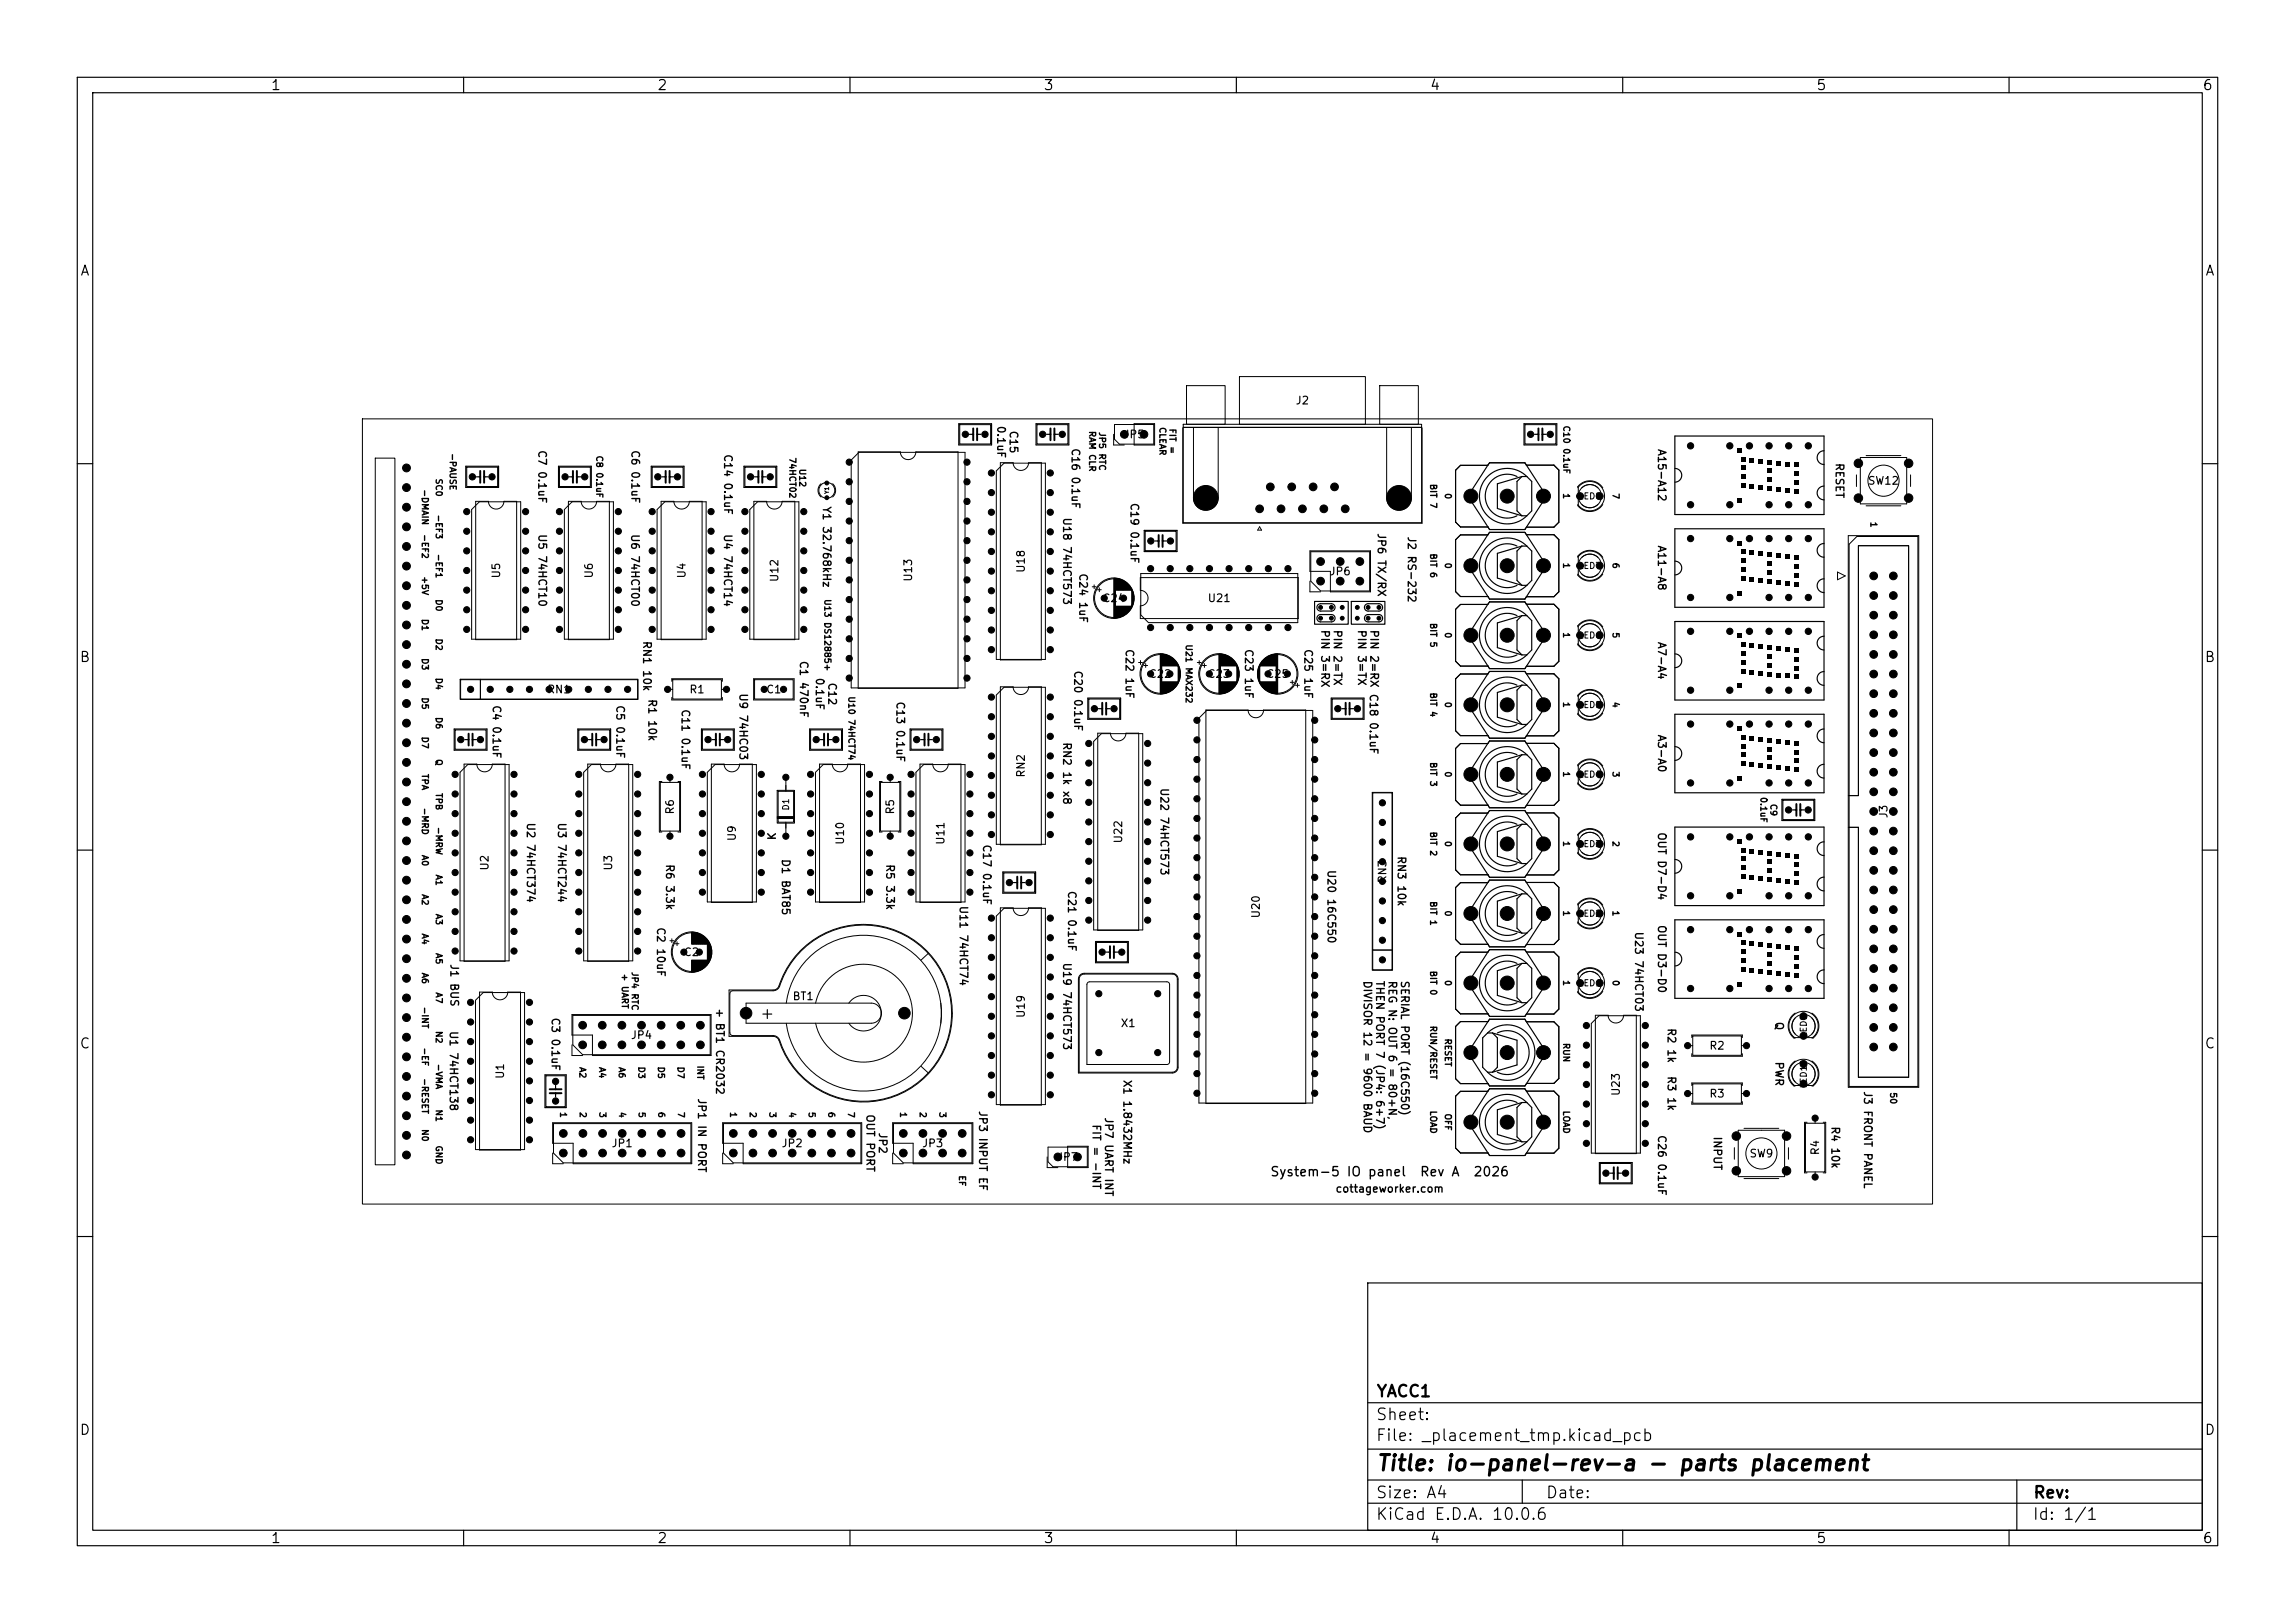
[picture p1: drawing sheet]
<svg xmlns="http://www.w3.org/2000/svg" width="297mm" height="210mm" viewBox="0 0 297 210" stroke-linecap="round" stroke-linejoin="round" font-family="sans-serif">
<defs><g id="words">
<text font-size="2" x="178" y="190.8">Title: io-panel-rev-a - parts placement</text>
<g font-size="1.5">
<text x="98.2" y="132.2">+</text>
<text x="178" y="184.1">Sheet:</text>
<text x="178" y="181.1">YACC1</text>
<text x="178" y="186.8">File: _placement_tmp.kicad_pcb</text>
<text x="178" y="197">KiCad E.D.A. 10.0.6</text>
<text x="178" y="194.2">Size: A4</text>
<text x="200" y="194.2">Date:</text>
<text x="263" y="197">Id: 1/1</text>
<text x="263" y="194.2">Rev:</text>
</g>
<g font-size="1.3">
<text x="35" y="12">1</text>
<text x="85" y="12">2</text>
<text x="135" y="12">3</text>
<text x="185" y="12">4</text>
<text x="235" y="12">5</text>
<text x="285" y="12">6</text>
<text x="10.3" y="36">A</text>
<text x="285.3" y="36">A</text>
<text x="10.2" y="86">B</text>
<text x="285.2" y="86">B</text>
<text x="10.2" y="136">C</text>
<text x="285.2" y="136">C</text>
<text x="10.2" y="186">D</text>
<text x="285.2" y="186">D</text>
<text x="35" y="200">1</text>
<text x="85" y="200">2</text>
<text x="135" y="200">3</text>
<text x="185" y="200">4</text>
<text x="235" y="200">5</text>
<text x="285" y="200">6</text>
</g>
<g font-size="1.2">
<text x="164.3" y="152.5">System-5 IO panel</text>
<text x="183.7" y="152.5">Rev A</text>
<text x="190.6" y="152.5">2026</text>
</g>
<g font-size="1">
<text x="167.6" y="52.6">J2</text>
<text x="69.4" y="58.2" transform="rotate(90 69.4 58.2)">C7 0.1uF</text>
<text x="81.5" y="58.2" transform="rotate(90 81.5 58.2)">C6 0.1uF</text>
<text x="93.5" y="58.7" transform="rotate(90 93.5 58.7)">C14 0.1uF</text>
<text x="128.8" y="55" transform="rotate(90 128.8 55)">0.1uF</text>
<text x="130.4" y="55.6" transform="rotate(90 130.4 55.6)">C15</text>
<text x="138.4" y="57.9" transform="rotate(90 138.4 57.9)">C16 0.1uF</text>
<text x="145.3" y="57">JP5</text>
<text x="214.3" y="58" transform="rotate(90 214.3 58)">A15-A12</text>
<text x="237.3" y="59.8" transform="rotate(90 237.3 59.8)">RESET</text>
<text x="106.2" y="65.4" transform="rotate(90 106.2 65.4)">Y1 32.768kHz</text>
<text x="146.1" y="65" transform="rotate(90 146.1 65)">C19 0.1uF</text>
<text x="241.7" y="63">SW12</text>
<text x="69.4" y="69" transform="rotate(90 69.4 69)">U5 74HCT10</text>
<text x="81.4" y="69" transform="rotate(90 81.4 69)">U6 74HCT00</text>
<text x="93.4" y="69" transform="rotate(90 93.4 69)">U4 74HCT14</text>
<text x="137.3" y="66.9" transform="rotate(90 137.3 66.9)">U18 74HCT573</text>
<text x="178" y="68.9" transform="rotate(90 178 68.9)">JP6 TX/RX</text>
<text x="181.9" y="69.3" transform="rotate(90 181.9 69.3)">J2 RS-232</text>
<text x="214.3" y="70.5" transform="rotate(90 214.3 70.5)">A11-A8</text>
<text x="65" y="74.9" transform="rotate(-90 65 74.9)">U5</text>
<text x="77" y="74.9" transform="rotate(-90 77 74.9)">U6</text>
<text x="89" y="74.9" transform="rotate(-90 89 74.9)">U4</text>
<text x="101" y="75.4" transform="rotate(-90 101 75.4)">U12</text>
<text x="118.3" y="75.3" transform="rotate(-90 118.3 75.3)">U13</text>
<text x="132.9" y="74.2" transform="rotate(-90 132.9 74.2)">U18</text>
<text x="139.4" y="74.1" transform="rotate(90 139.4 74.1)">C24 1uF</text>
<text x="172" y="74.7">JP6</text>
<text x="83" y="82.9" transform="rotate(90 83 82.9)">RN1 10k</text>
<text x="142.6" y="78.2">C24</text>
<text x="145.4" y="83.9" transform="rotate(90 145.4 83.9)">C22 1uF</text>
<text x="156.2" y="78.1">U21</text>
<text x="160.9" y="83.9" transform="rotate(90 160.9 83.9)">C23 1uF</text>
<text x="168.6" y="83.9" transform="rotate(90 168.6 83.9)">C25 1uF</text>
<text x="170.7" y="81.4" transform="rotate(90 170.7 81.4)">PIN 3=RX</text>
<text x="172.3" y="81.4" transform="rotate(90 172.3 81.4)">PIN 2=TX</text>
<text x="175.5" y="81.4" transform="rotate(90 175.5 81.4)">PIN 3=TX</text>
<text x="177.1" y="81.4" transform="rotate(90 177.1 81.4)">PIN 2=RX C18 0.1uF</text>
<text x="214.3" y="83" transform="rotate(90 214.3 83)">A7-A4</text>
<text x="70.7" y="90">RN1</text>
<text x="89.1" y="90">R1</text>
<text x="95.4" y="89.6" transform="rotate(90 95.4 89.6)">U9 74HC03</text>
<text x="99.1" y="90">C1</text>
<text x="103.3" y="85.4" transform="rotate(90 103.3 85.4)">C1 470nF</text>
<text x="105.3" y="87.6" transform="rotate(90 105.3 87.6)">0.1uF</text>
<text x="106.9" y="88.2" transform="rotate(90 106.9 88.2)">C12</text>
<text x="138.8" y="86.7" transform="rotate(90 138.8 86.7)">C20 0.1uF</text>
<text x="148.6" y="88">C22</text>
<text x="156.2" y="88">C23</text>
<text x="163.8" y="88">C25</text>
<text x="63.5" y="91.2" transform="rotate(90 63.5 91.2)">C4 0.1uF</text>
<text x="79.5" y="91.2" transform="rotate(90 79.5 91.2)">C5 0.1uF</text>
<text x="83.7" y="90.4" transform="rotate(90 83.7 90.4)">R1 10k</text>
<text x="88" y="91.7" transform="rotate(90 88 91.7)">C11 0.1uF</text>
<text x="115.8" y="90.7" transform="rotate(90 115.8 90.7)">C13 0.1uF</text>
<text x="137.3" y="96" transform="rotate(90 137.3 96)">RN2 1k x8</text>
<text x="214.3" y="95" transform="rotate(90 214.3 95)">A3-A0</text>
<text x="132.9" y="100.7" transform="rotate(-90 132.9 100.7)">RN2</text>
<text x="149.9" y="101.9" transform="rotate(90 149.9 101.9)">U22 74HCT573</text>
<text x="67.9" y="106.4" transform="rotate(90 67.9 106.4)">U2 74HCT374</text>
<text x="72" y="106.4" transform="rotate(90 72 106.4)">U3 74HCT244</text>
<text x="87.5" y="105.5" transform="rotate(-90 87.5 105.5)">R6</text>
<text x="116" y="105.5" transform="rotate(-90 116 105.5)">R5</text>
<text x="214.3" y="107.6" transform="rotate(90 214.3 107.6)">OUT D7-D4</text>
<text x="244.5" y="106" transform="rotate(-90 244.5 106)">J3</text>
<text x="63.5" y="112.7" transform="rotate(-90 63.5 112.7)">U2</text>
<text x="79.5" y="112.7" transform="rotate(-90 79.5 112.7)">U3</text>
<text x="85.9" y="111.7" transform="rotate(90 85.9 111.7)">R6 3.3k</text>
<text x="95.5" y="108.9" transform="rotate(-90 95.5 108.9)">U9</text>
<text x="100.7" y="108.8" transform="rotate(-90 100.7 108.8)">K</text>
<text x="100.9" y="111.1" transform="rotate(90 100.9 111.1)">D1 BAT85</text>
<text x="109.5" y="109.4" transform="rotate(-90 109.5 109.4)">U10</text>
<text x="114.4" y="111.7" transform="rotate(90 114.4 111.7)">R5 3.3k</text>
<text x="122.5" y="109.4" transform="rotate(-90 122.5 109.4)">U11</text>
<text x="127" y="109.2" transform="rotate(90 127 109.2)">C17 0.1uF</text>
<text x="145.5" y="109.2" transform="rotate(-90 145.5 109.2)">U22</text>
<text x="171.6" y="112.5" transform="rotate(90 171.6 112.5)">U20 16C550</text>
<text x="180.6" y="110.7" transform="rotate(90 180.6 110.7)">RN3 10k</text>
<text x="84.8" y="119.9" transform="rotate(90 84.8 119.9)">C2 10uF</text>
<text x="123.9" y="117.1" transform="rotate(90 123.9 117.1)">U11 74HCT74</text>
<text x="138" y="115.2" transform="rotate(90 138 115.2)">C21 0.1uF</text>
<text x="163.3" y="118.9" transform="rotate(-90 163.3 118.9)">U20</text>
<text x="179.7" y="114.4" transform="rotate(-90 179.7 114.4)">RN3</text>
<text x="214.3" y="119.6" transform="rotate(90 214.3 119.6)">OUT D3-D0</text>
<text x="58" y="124.7" transform="rotate(90 58 124.7)">J1 BUS</text>
<text x="88.4" y="124">C2</text>
<text x="137.3" y="124.5" transform="rotate(90 137.3 124.5)">U19 74HCT573</text>
<text x="211.3" y="120.5" transform="rotate(90 211.3 120.5)">U23 74HCT03</text>
<text x="71.1" y="131.6" transform="rotate(90 71.1 131.6)">C3 0.1uF</text>
<text x="92.4" y="130.4" transform="rotate(90 92.4 130.4)">+ BT1 CR2032</text>
<text x="102.5" y="129.7">BT1</text>
<text x="132.9" y="131.8" transform="rotate(-90 132.9 131.8)">U19</text>
<text x="176.2" y="126.8" transform="rotate(90 176.2 126.8)">DIVISOR 12 = 9600 BAUD</text>
<text x="177.8" y="126.8" transform="rotate(90 177.8 126.8)">THEN PORT 7 (JP4: 6+7)</text>
<text x="179.4" y="126.8" transform="rotate(90 179.4 126.8)">REG N: OUT 6 = 80+N,</text>
<text x="181.1" y="126.8" transform="rotate(90 181.1 126.8)">SERIAL PORT (16C550)</text>
<text x="58" y="133.3" transform="rotate(90 58 133.3)">U1 74HCT138</text>
<text x="81.6" y="134.7">JP4</text>
<text x="145" y="133.1">X1</text>
<text x="215.6" y="133" transform="rotate(90 215.6 133)">R2 1k</text>
<text x="221.1" y="136.1">R2</text>
<text x="229.5" y="132.1" transform="rotate(90 229.5 132.1)">Q</text>
<text x="229.5" y="137.3" transform="rotate(90 229.5 137.3)">PWR</text>
<text x="65.5" y="139.7" transform="rotate(-90 65.5 139.7)">U1</text>
<text x="90.1" y="142" transform="rotate(90 90.1 142)">JP1 IN PORT</text>
<text x="126.5" y="143.7" transform="rotate(90 126.5 143.7)">JP3 INPUT EF</text>
<text x="145.1" y="139.6" transform="rotate(90 145.1 139.6)">X1 1.8432MHz</text>
<text x="209.9" y="141.9" transform="rotate(-90 209.9 141.9)">U23</text>
<text x="215.6" y="139.2" transform="rotate(90 215.6 139.2)">R3 1k</text>
<text x="221.1" y="142.3">R3</text>
<text x="241" y="141.1" transform="rotate(90 241 141.1)">J3 FRONT PANEL</text>
<text x="79.1" y="148.7">JP1</text>
<text x="101.1" y="148.7">JP2</text>
<text x="111.9" y="144.1" transform="rotate(90 111.9 144.1)">OUT PORT</text>
<text x="113.5" y="146.5" transform="rotate(90 113.5 146.5)">JP2</text>
<text x="119.3" y="148.7">JP3</text>
<text x="141.1" y="145.4" transform="rotate(90 141.1 145.4)">FIT = -INT</text>
<text x="142.7" y="144.5" transform="rotate(90 142.7 144.5)">JP7 UART INT</text>
<text x="214.3" y="146.8" transform="rotate(90 214.3 146.8)">C26 0.1uF</text>
<text x="221.5" y="147" transform="rotate(90 221.5 147)">INPUT</text>
<text x="235.7" y="149.6" transform="rotate(-90 235.7 149.6)">R4</text>
<text x="236.8" y="145.7" transform="rotate(90 236.8 145.7)">R4 10k</text>
<text x="136.7" y="150.5">JP7</text>
<text x="172.7" y="154.6">cottageworker.com</text>
<text x="226.3" y="150">SW9</text>
</g>
<g font-size=".8">
<text x="58" y="58.6" transform="rotate(90 58 58.6)">-PAUSE</text>
<text x="77" y="58.9" transform="rotate(90 77 58.9)">C8 0.1uF</text>
<text x="102" y="59.1" transform="rotate(90 102 59.1)">74HCT02</text>
<text x="140.8" y="55.7" transform="rotate(90 140.8 55.7)">RAM CLR</text>
<text x="142" y="55.8" transform="rotate(90 142 55.8)">JP5 RTC</text>
<text x="149.9" y="55.2" transform="rotate(90 149.9 55.2)">CLEAR</text>
<text x="151.1" y="55.4" transform="rotate(90 151.1 55.4)">FIT =</text>
<text x="202.1" y="55" transform="rotate(90 202.1 55)">C10 0.1uF</text>
<text x="54.4" y="63.2" transform="rotate(90 54.4 63.2)">-DMAIN</text>
<text x="56.2" y="61.8" transform="rotate(90 56.2 61.8)">SC0</text>
<text x="103.2" y="60.6" transform="rotate(90 103.2 60.6)">U12</text>
<text x="184.9" y="62.5" transform="rotate(90 184.9 62.5)">BIT 7</text>
<text x="186.8" y="63.7" transform="rotate(90 186.8 63.7)">0</text>
<text x="202.1" y="63.7" transform="rotate(90 202.1 63.7)">1</text>
<text x="204.2" y="64.8">LED8</text>
<text x="208.5" y="63.7" transform="rotate(90 208.5 63.7)">7</text>
<text x="54.4" y="69" transform="rotate(90 54.4 69)">-EF2</text>
<text x="56.2" y="66.5" transform="rotate(90 56.2 66.5)">-EF3</text>
<text x="56.2" y="71.6" transform="rotate(90 56.2 71.6)">-EF1</text>
<text x="184.9" y="71.5" transform="rotate(90 184.9 71.5)">BIT 6</text>
<text x="241.9" y="67.4" transform="rotate(90 241.9 67.4)">1</text>
<text x="54.4" y="74.5" transform="rotate(90 54.4 74.5)">+5V</text>
<text x="56.2" y="77.5" transform="rotate(90 56.2 77.5)">D0</text>
<text x="106.5" y="77.5" transform="rotate(90 106.5 77.5)">U13 DS12885+</text>
<text x="186.8" y="72.7" transform="rotate(90 186.8 72.7)">0</text>
<text x="202.1" y="72.7" transform="rotate(90 202.1 72.7)">1</text>
<text x="204.2" y="73.8">LED7</text>
<text x="208.5" y="72.7" transform="rotate(90 208.5 72.7)">6</text>
<text x="54.4" y="80" transform="rotate(90 54.4 80)">D1</text>
<text x="56.2" y="82.5" transform="rotate(90 56.2 82.5)">D2</text>
<text x="153.3" y="83.3" transform="rotate(90 153.3 83.3)">U21 MAX232</text>
<text x="184.9" y="80.5" transform="rotate(90 184.9 80.5)">BIT 5</text>
<text x="186.8" y="81.7" transform="rotate(90 186.8 81.7)">0</text>
<text x="202.1" y="81.7" transform="rotate(90 202.1 81.7)">1</text>
<text x="204.2" y="82.8">LED6</text>
<text x="208.5" y="81.7" transform="rotate(90 208.5 81.7)">5</text>
<text x="54.4" y="85.1" transform="rotate(90 54.4 85.1)">D3</text>
<text x="56.2" y="87.6" transform="rotate(90 56.2 87.6)">D4</text>
<text x="184.9" y="89.5" transform="rotate(90 184.9 89.5)">BIT 4</text>
<text x="54.4" y="90.2" transform="rotate(90 54.4 90.2)">D5</text>
<text x="54.4" y="95.2" transform="rotate(90 54.4 95.2)">D7</text>
<text x="56.2" y="92.7" transform="rotate(90 56.2 92.7)">D6</text>
<text x="109.6" y="90" transform="rotate(90 109.6 90)">U10 74HCT74</text>
<text x="186.8" y="90.7" transform="rotate(90 186.8 90.7)">0</text>
<text x="202.1" y="90.7" transform="rotate(90 202.1 90.7)">1</text>
<text x="204.2" y="91.8">LED5</text>
<text x="208.5" y="90.7" transform="rotate(90 208.5 90.7)">4</text>
<text x="54.4" y="100.1" transform="rotate(90 54.4 100.1)">TPA</text>
<text x="56.2" y="98.2" transform="rotate(90 56.2 98.2)">Q</text>
<text x="184.9" y="98.5" transform="rotate(90 184.9 98.5)">BIT 3</text>
<text x="186.8" y="99.7" transform="rotate(90 186.8 99.7)">0</text>
<text x="202.1" y="99.7" transform="rotate(90 202.1 99.7)">1</text>
<text x="204.2" y="100.8">LED4</text>
<text x="208.5" y="99.7" transform="rotate(90 208.5 99.7)">3</text>
<text x="54.4" y="104.4" transform="rotate(90 54.4 104.4)">-MRD</text>
<text x="56.2" y="102.5" transform="rotate(90 56.2 102.5)">TPB</text>
<text x="56.2" y="106.9" transform="rotate(90 56.2 106.9)">-MRW</text>
<text x="102.3" y="105" transform="rotate(-90 102.3 105)">D1</text>
<text x="184.9" y="107.5" transform="rotate(90 184.9 107.5)">BIT 2</text>
<text x="227.6" y="103.1" transform="rotate(90 227.6 103.1)">0.1uF</text>
<text x="228.9" y="103.9" transform="rotate(90 228.9 103.9)">C9</text>
<text x="54.4" y="110.5" transform="rotate(90 54.4 110.5)">A0</text>
<text x="56.2" y="113.1" transform="rotate(90 56.2 113.1)">A1</text>
<text x="186.8" y="108.7" transform="rotate(90 186.8 108.7)">0</text>
<text x="202.1" y="108.7" transform="rotate(90 202.1 108.7)">1</text>
<text x="204.2" y="109.8">LED3</text>
<text x="208.5" y="108.7" transform="rotate(90 208.5 108.7)">2</text>
<text x="54.4" y="115.6" transform="rotate(90 54.4 115.6)">A2</text>
<text x="56.2" y="118.2" transform="rotate(90 56.2 118.2)">A3</text>
<text x="184.9" y="116.5" transform="rotate(90 184.9 116.5)">BIT 1</text>
<text x="186.8" y="117.7" transform="rotate(90 186.8 117.7)">0</text>
<text x="202.1" y="117.7" transform="rotate(90 202.1 117.7)">1</text>
<text x="204.2" y="118.8">LED2</text>
<text x="208.5" y="117.7" transform="rotate(90 208.5 117.7)">1</text>
<text x="54.4" y="120.7" transform="rotate(90 54.4 120.7)">A4</text>
<text x="54.4" y="125.8" transform="rotate(90 54.4 125.8)">A6</text>
<text x="56.2" y="123.2" transform="rotate(90 56.2 123.2)">A5</text>
<text x="80.3" y="125.9" transform="rotate(90 80.3 125.9)">+ UART</text>
<text x="81.6" y="125.7" transform="rotate(90 81.6 125.7)">JP4 RTC</text>
<text x="184.9" y="125.5" transform="rotate(90 184.9 125.5)">BIT 0</text>
<text x="54.4" y="130.2" transform="rotate(90 54.4 130.2)">-INT</text>
<text x="56.2" y="128.3" transform="rotate(90 56.2 128.3)">A7</text>
<text x="186.8" y="126.7" transform="rotate(90 186.8 126.7)">0</text>
<text x="202.1" y="126.7" transform="rotate(90 202.1 126.7)">1</text>
<text x="204.2" y="127.8">LED1</text>
<text x="208.5" y="126.7" transform="rotate(90 208.5 126.7)">0</text>
<text x="54.4" y="135.5" transform="rotate(90 54.4 135.5)">-EF</text>
<text x="56.2" y="133.3" transform="rotate(90 56.2 133.3)">N2</text>
<text x="56.2" y="137.6" transform="rotate(90 56.2 137.6)">-VMA</text>
<text x="74.8" y="138" transform="rotate(90 74.8 138)">A2</text>
<text x="77.3" y="138" transform="rotate(90 77.3 138)">A4</text>
<text x="79.9" y="138" transform="rotate(90 79.9 138)">A6</text>
<text x="82.4" y="137.9" transform="rotate(90 82.4 137.9)">D3</text>
<text x="85" y="137.9" transform="rotate(90 85 137.9)">D5</text>
<text x="87.5" y="137.9" transform="rotate(90 87.5 137.9)">D7</text>
<text x="90" y="137.8" transform="rotate(90 90 137.8)">INT</text>
<text x="184.9" y="132.7" transform="rotate(90 184.9 132.7)">RUN/RESET</text>
<text x="186.8" y="134.3" transform="rotate(90 186.8 134.3)">RESET</text>
<text x="202.1" y="134.9" transform="rotate(90 202.1 134.9)">RUN</text>
<text x="234" y="134.3" transform="rotate(-90 234 134.3)">LED9</text>
<text x="54.4" y="139.4" transform="rotate(90 54.4 139.4)">-RESET</text>
<text x="56.2" y="143.5" transform="rotate(90 56.2 143.5)">N1</text>
<text x="72.3" y="143.8" transform="rotate(90 72.3 143.8)">1</text>
<text x="74.8" y="143.8" transform="rotate(90 74.8 143.8)">2</text>
<text x="77.4" y="143.8" transform="rotate(90 77.4 143.8)">3</text>
<text x="79.9" y="143.8" transform="rotate(90 79.9 143.8)">4</text>
<text x="82.5" y="143.8" transform="rotate(90 82.5 143.8)">5</text>
<text x="85" y="143.8" transform="rotate(90 85 143.8)">6</text>
<text x="87.5" y="143.8" transform="rotate(90 87.5 143.8)">7</text>
<text x="94.3" y="143.8" transform="rotate(90 94.3 143.8)">1</text>
<text x="96.8" y="143.8" transform="rotate(90 96.8 143.8)">2</text>
<text x="99.4" y="143.8" transform="rotate(90 99.4 143.8)">3</text>
<text x="101.9" y="143.8" transform="rotate(90 101.9 143.8)">4</text>
<text x="104.5" y="143.8" transform="rotate(90 104.5 143.8)">5</text>
<text x="107" y="143.8" transform="rotate(90 107 143.8)">6</text>
<text x="109.5" y="143.8" transform="rotate(90 109.5 143.8)">7</text>
<text x="116.3" y="143.8" transform="rotate(90 116.3 143.8)">1</text>
<text x="118.8" y="143.8" transform="rotate(90 118.8 143.8)">2</text>
<text x="121.4" y="143.8" transform="rotate(90 121.4 143.8)">3</text>
<text x="184.9" y="143.6" transform="rotate(90 184.9 143.6)">LOAD</text>
<text x="202.1" y="143.6" transform="rotate(90 202.1 143.6)">LOAD</text>
<text x="234" y="140.9" transform="rotate(-90 234 140.9)">LED10</text>
<text x="244.4" y="141.3" transform="rotate(90 244.4 141.3)">50</text>
<text x="54.4" y="146" transform="rotate(90 54.4 146)">N0</text>
<text x="56.2" y="148.2" transform="rotate(90 56.2 148.2)">GND</text>
<text x="186.8" y="144" transform="rotate(90 186.8 144)">OFF</text>
<text x="123.9" y="152" transform="rotate(90 123.9 152)">EF</text>
</g>
<text font-size=".5" x="107.4" y="64" transform="rotate(-90 107.4 64)">Y1</text>
</g></defs>
<g fill="none" stroke="#000" stroke-width=".15">
<path d="M10 10h277v190h-277zM12 12h273v186h-273zM60 10v2M110 10v2M160 10v2M210 10v2M260 10v2M124.1 54.8h4.2v2.8h-4.2zM125.4 56.2h.5M126.5 56.2h.5M134.1 54.8h4.2v2.8h-4.2zM135.4 56.2h.5"/>
<path d="M136.5 56.2h.5M197.2 54.8h4.3v2.8h-4.3zM198.6 56.2h.5M199.6 56.2h.5M216.7 56.4h19.4v10.2h-19.4zM236.1 58.3a.89 .89 0 0 0-.9 .9 .89 .89 0 0 0 .9 .9M10 60h2M60.3 60.3h4.2v2.8h-4.2zM61.6 61.7h.5M62.7 61.7h.5M72.3 60.3h4.2v2.8h-4.2zM73.6 61.7h.5"/>
<path d="M74.7 61.7h.5M84.3 60.3h4.2v2.8h-4.2zM85.6 61.7h.5M86.7 61.7h.5M96.3 60.3h4.2v2.8h-4.2zM97.6 61.7h.5M98.7 61.7h.5M148.1 68.6h4.2v2.8h-4.2zM149.4 70h.5M150.5 70h.5M170.1 77.8h4.4v3h-4.4zM170.6 78.3l.3-.2h1.4a.48 .48 0 0 1 .5 .5 .48 .48 0 0 1-.5 .5h-1.4a.48 .48 0 0 1-.4-.3 .48 .48 0 0 1 .1-.5z"/>
<path d="M170.6 79.7l.3-.2h1.4a.47 .47 0 0 1 .5 .5 .47 .47 0 0 1-.5 .5h-1.4a.48 .48 0 0 1-.4-.3 .48 .48 0 0 1 .1-.5zM174.9 77.8h4.3v3h-4.3zM176.7 78.3l.3-.2h1.4a.48 .48 0 0 1 .5 .5 .48 .48 0 0 1-.5 .5h-1.4a.47 .47 0 0 1-.4-.3 .47 .47 0 0 1 .1-.5zM176.7 79.7l.3-.2h1.4a.47 .47 0 0 1 .5 .5 .47 .47 0 0 1-.5 .5h-1.4a.47 .47 0 0 1-.4-.3 .47 .47 0 0 1 .1-.5zM192.5 60.2h-3.5l-.6 .6v6.8l.6 .6h3.6M192.5 69.2h-3.5l-.6 .6v6.8l.6 .6h3.6M192.5 78.2h-3.5l-.6 .6v6.8l.6 .6h3.6M192.5 78.2l-2.5 4 2.6 4M192.5 60.2l-2.5 4 2.6 4M192.5 69.2l-2.5 4 2.6 4M192.6 68.2l.2 .3h4.5l.2-.3M192.6 77.2l.2 .3h4.5l.2-.3"/>
<path d="M196.3 79.7a2.84 2.84 0 0 0-4.1 2.5 2.84 2.84 0 0 0 4.1 2.5M196.3 61.7a2.84 2.84 0 0 0-4.1 2.5 2.84 2.84 0 0 0 4.1 2.5M196.3 70.7a2.84 2.84 0 0 0-4.1 2.5 2.84 2.84 0 0 0 4.1 2.5M197 61.7l-3.2 .9v3.2l3.2 .9M197 70.7l-3.2 .9v3.2l3.2 .9M197 79.7l-3.2 .9v3.2l3.2 .9M197 61.7l-.7 .6v3.8l.7 .6M197 70.7l-.7 .6v3.8l.7 .6M197 79.7l-.7 .6v3.8l.7 .6M197 79.7h.6M197 61.7h.6M197 66.7h.6"/>
<path d="M197 70.7h.6M197 75.7h.6M197.5 60.2h3.6l.6 .6v6.8l-.6 .6h-3.6M197.5 69.2h3.6l.6 .6v6.8l-.6 .6h-3.6M197.5 78.2h3.6l.6 .6v6.8l-.6 .6h-3.6M197.5 78.2l-.2-.3h-4.5l-.3 .3M197.5 60.2l-.2-.3h-4.5l-.3 .3M197.5 69.2l-.2-.3h-4.5l-.3 .3M197.5 78.2l2.6 4-2.6 4M197.5 60.2l2.6 4-2.6 4M197.5 69.2l2.6 4-2.6 4M197.6 79.7a3.6 3.6 0 0 0-5.1 0 3.6 3.6 0 0 0 0 5 3.6 3.6 0 0 0 5.1 0"/>
<path d="M197.6 61.7a3.6 3.6 0 0 0-5.1 0 3.6 3.6 0 0 0 0 5 3.6 3.6 0 0 0 5.1 0M197.6 70.7a3.6 3.6 0 0 0-5.1 0 3.6 3.6 0 0 0 0 5 3.6 3.6 0 0 0 5.1 0M197.6 61.7l.6 .6v3.8l-.6 .6M197.6 70.7l.6 .6v3.8l-.6 .6M197.6 79.7l.6 .6v3.8l-.6 .6M216.7 68.4h19.4v10.2h-19.4zM216.7 60.6a.89 .89 0 0 1 .9 .9 .89 .89 0 0 1-.9 .9M216.7 72.6a.89 .89 0 0 1 .9 .9 .89 .89 0 0 1-.9 .9M236.1 62.9a.89 .89 0 0 0-.9 .9 .89 .89 0 0 0 .9 .9M236.1 70.3a.89 .89 0 0 0-.9 .9 .89 .89 0 0 0 .9 .9M236.1 74.9a.89 .89 0 0 0-.9 .9 .89 .89 0 0 0 .9 .9M285 60h2"/>
<path d="M58.8 94.3h4.2v2.8h-4.2zM60.1 95.7h.5M61.2 95.7h.5M74.8 94.3h4.2v2.8h-4.2zM76.1 95.7h.5M77.2 95.7h.5M90.8 94.3h4.2v2.8h-4.2zM92.1 95.7h.5M93.2 95.7h.5M104.8 94.3h4.2v2.8h-4.2zM106.1 95.7h.5M107.2 95.7h.5"/>
<path d="M117.8 94.3h4.2v2.8h-4.2zM119.1 95.7h.5M120.2 95.7h.5M140.8 90.3h4.2v2.8h-4.2zM142.1 91.7h.5M143.2 91.7h.5M172.3 90.3h4.2v2.8h-4.2zM173.6 91.7h.5M174.7 91.7h.5M192.5 87.2h-3.5l-.6 .6v6.8l.6 .6h3.6M192.5 96.2h-3.5l-.6 .6v6.8l.6 .6h3.6M192.5 96.2l-2.5 4 2.6 4"/>
<path d="M192.5 87.2l-2.5 4 2.6 4M192.6 86.2l.2 .3h4.5l.2-.3M192.6 95.2l.2 .3h4.5l.2-.3M196.3 97.7a2.84 2.84 0 0 0-4.1 2.5 2.84 2.84 0 0 0 4.1 2.5M196.3 88.7a2.84 2.84 0 0 0-4.1 2.5 2.84 2.84 0 0 0 4.1 2.5M197 88.7l-3.2 .9v3.2l3.2 .9M197 97.7l-3.2 .9v3.2l3.2 .9M197 88.7l-.7 .6v3.8l.7 .6M197 97.7l-.7 .6v3.8l.7 .6M197 84.7h.6M197 97.7h.6M197 88.7h.6"/>
<path d="M197 93.7h.6M197.5 87.2h3.6l.6 .6v6.8l-.6 .6h-3.6M197.5 96.2h3.6l.6 .6v6.8l-.6 .6h-3.6M197.5 96.2l-.2-.3h-4.5l-.3 .3M197.5 87.2l-.2-.3h-4.5l-.3 .3M197.5 96.2l2.6 4-2.6 4M197.5 87.2l2.6 4-2.6 4M197.6 97.7a3.6 3.6 0 0 0-5.1 0 3.6 3.6 0 0 0 0 5 3.6 3.6 0 0 0 5.1 0M197.6 88.7a3.6 3.6 0 0 0-5.1 0 3.6 3.6 0 0 0 0 5 3.6 3.6 0 0 0 5.1 0M197.6 88.7l.6 .6v3.8l-.6 .6M197.6 97.7l.6 .6v3.8l-.6 .6M216.7 80.4h19.4v10.2h-19.4z"/>
<path d="M216.7 92.4h19.4v10.2h-19.4zM216.7 84.6a.89 .89 0 0 1 .9 .9 .89 .89 0 0 1-.9 .9M216.7 96.6a.89 .89 0 0 1 .9 .9 .89 .89 0 0 1-.9 .9M236.1 82.3a.89 .89 0 0 0-.9 .9 .89 .89 0 0 0 .9 .9M236.1 86.9a.89 .89 0 0 0-.9 .9 .89 .89 0 0 0 .9 .9M236.1 94.3a.89 .89 0 0 0-.9 .9 .89 .89 0 0 0 .9 .9M236.1 98.9a.89 .89 0 0 0-.9 .9 .89 .89 0 0 0 .9 .9M10 110h2M129.8 112.8h4.2v2.8h-4.2zM131.1 114.2h.5M132.2 114.2h.5M192.5 105.2h-3.5l-.6 .6v6.8l.6 .6h3.6"/>
<path d="M192.5 114.2h-3.5l-.6 .6v6.8l.6 .6h3.6M192.5 105.2l-2.5 4 2.6 4M192.5 114.2l-2.5 4 2.6 4M192.6 104.2l.2 .3h4.5l.2-.3M192.6 113.2l.2 .3h4.5l.2-.3M196.3 106.7a2.84 2.84 0 0 0-4.1 2.5 2.84 2.84 0 0 0 4.1 2.5M196.3 115.7a2.84 2.84 0 0 0-4.1 2.5 2.84 2.84 0 0 0 4.1 2.5M197 106.7l-3.2 .9v3.2l3.2 .9M197 115.7l-3.2 .9v3.2l3.2 .9M197 106.7l-.7 .6v3.8l.7 .6M197 115.7l-.7 .6v3.8l.7 .6M197 102.7h.6"/>
<path d="M197 106.7h.6M197 111.7h.6M197 115.7h.6M197.5 105.2h3.6l.6 .6v6.8l-.6 .6h-3.6M197.5 114.2h3.6l.6 .6v6.8l-.6 .6h-3.6M197.5 105.2l-.2-.3h-4.5l-.3 .3M197.5 114.2l-.2-.3h-4.5l-.3 .3M197.5 105.2l2.6 4-2.6 4M197.5 114.2l2.6 4-2.6 4M197.6 106.7a3.6 3.6 0 0 0-5.1 0 3.6 3.6 0 0 0 0 5 3.6 3.6 0 0 0 5.1 0M197.6 115.7a3.6 3.6 0 0 0-5.1 0 3.6 3.6 0 0 0 0 5 3.6 3.6 0 0 0 5.1 0M197.6 106.7l.6 .6v3.8l-.6 .6"/>
<path d="M197.6 115.7l.6 .6v3.8l-.6 .6M216.7 107h19.4v10.2h-19.4zM216.7 119h19.4v10.2h-19.4zM216.7 111.2a.89 .89 0 0 1 .9 .9 .89 .89 0 0 1-.9 .9M230.6 103.4h4.3v2.8h-4.3zM232 104.8h.5M233 104.8h.5M236.1 108.9a.89 .89 0 0 0-.9 .9 .89 .89 0 0 0 .9 .9M236.1 113.5a.89 .89 0 0 0-.9 .9 .89 .89 0 0 0 .9 .9M285 110h2M70.5 139.1h2.8v4.2h-2.8zM141.8 121.8h4.2v2.8h-4.2z"/>
<path d="M143.1 123.2h.5M144.2 123.2h.5M192.5 133.7a3.6 3.6 0 0 1 5.1 0 3.6 3.6 0 0 1 0 5 3.6 3.6 0 0 1-5.1 0M192.5 133.7l-.6 .6v3.8l.6 .6M192.5 133.7h.6M192.5 138.7h.6M192.5 123.2h-3.5l-.6 .6v6.8l.6 .6h3.6M192.5 123.2l-2.5 4 2.6 4M192.6 132.2h-3.6l-.6 .6v6.8l.6 .6h3.6M192.6 131.2l.2 .3h4.5l.2-.3M192.6 132.2l.2-.3h4.5l.2 .3M192.6 122.2l.2 .3h4.5l.2-.3"/>
<path d="M192.6 132.2l-2.6 4 2.6 4M193.1 133.7l.7 .6v3.8l-.7 .6M193.1 133.7l3.2 .9v3.2l-3.2 .9M193.8 133.7a2.84 2.84 0 0 1 4.1 2.5 2.84 2.84 0 0 1-4.1 2.5M196.3 124.7a2.84 2.84 0 0 0-4.1 2.5 2.84 2.84 0 0 0 4.1 2.5M197 124.7l-3.2 .9v3.2l3.2 .9M197 124.7l-.7 .6v3.8l.7 .6M197 124.7h.6M197 129.7h.6M197 120.7h.6M197.5 123.2h3.6l.6 .6v6.8l-.6 .6h-3.6M197.5 132.2h3.6l.6 .6v6.8l-.6 .6h-3.5"/>
<path d="M197.5 123.2l-.2-.3h-4.5l-.3 .3M197.5 123.2l2.6 4-2.6 4M197.5 132.2l2.6 4-2.5 4M197.6 124.7a3.6 3.6 0 0 0-5.1 0 3.6 3.6 0 0 0 0 5 3.6 3.6 0 0 0 5.1 0M197.6 124.7l.6 .6v3.8l-.6 .6M216.7 123.2a.89 .89 0 0 1 .9 .9 .89 .89 0 0 1-.9 .9M236.1 120.9a.89 .89 0 0 0-.9 .9 .89 .89 0 0 0 .9 .9M236.1 125.5a.89 .89 0 0 0-.9 .9 .89 .89 0 0 0 .9 .9M71.9 140.4v.5M71.9 141.5v.5M192.5 141.2h-3.5l-.6 .6v6.8l.6 .6h3.6M192.5 141.2l-2.5 4 2.6 4"/>
<path d="M192.6 149.2l.2 .3h4.5l.2-.3M196.3 142.7a2.84 2.84 0 0 0-4.1 2.5 2.84 2.84 0 0 0 4.1 2.5M197 142.7l-3.2 .9v3.2l3.2 .9M197 142.7l-.7 .6v3.8l.7 .6M197 142.7h.6M197 147.7h.6M197.5 141.2l-.2-.3h-4.5l-.3 .3M197.5 141.2h3.6l.6 .6v6.8l-.6 .6h-3.6M197.5 141.2l2.6 4-2.6 4M197.6 140.2l-.3 .3h-4.5l-.2-.3M197.6 142.7a3.6 3.6 0 0 0-5.1 0 3.6 3.6 0 0 0 0 5 3.6 3.6 0 0 0 5.1 0M197.6 142.7l.6 .6v3.8l-.6 .6"/>
<path d="M207 150.4h4.2v2.8h-4.2zM208.3 151.8h.5M209.4 151.8h.5M10 160h2M177 166h108v32h-108zM285 160h2M60 198v2M110 198v2M160 198v2M177 194.5h108M177 191.5h108M177 187.5h108"/>
<path d="M177 181.5h108M197 191.5v3M210 198v2M260 198v2M261 191.5v6.5"/>
</g>
<g fill="#000" stroke="#000" stroke-width=".13">
<circle cx="109.9" cy="59.8" r=".4"/>
<circle cx="124.9" cy="56.2" r=".41"/>
<circle cx="125.1" cy="59.8" r=".4"/>
<circle cx="127.5" cy="56.2" r=".41"/>
<circle cx="134.9" cy="56.2" r=".41"/>
<circle cx="137.5" cy="56.2" r=".41"/>
<circle cx="145.5" cy="56.2" r=".5"/>
<circle cx="148" cy="56.2" r=".5"/>
<circle cx="198.1" cy="56.2" r=".41"/>
<circle cx="200.6" cy="56.2" r=".41"/>
<circle cx="218.8" cy="57.7" r=".41"/>
<circle cx="223.9" cy="57.7" r=".41"/>
<circle cx="226.4" cy="57.7" r=".41"/>
<circle cx="228.9" cy="57.7" r=".41"/>
<circle cx="231.5" cy="57.7" r=".41"/>
<circle cx="234" cy="57.7" r=".41"/>
<circle cx="240.5" cy="59.9" r=".55"/>
<circle cx="247" cy="59.9" r=".55"/>
<circle cx="52.6" cy="65.6" r=".51"/>
<circle cx="52.6" cy="68.2" r=".51"/>
<circle cx="52.6" cy="60.6" r=".51"/>
<circle cx="52.6" cy="73.3" r=".51"/>
<circle cx="52.6" cy="78.3" r=".51"/>
<circle cx="52.6" cy="70.7" r=".51"/>
<circle cx="52.6" cy="63.1" r=".51"/>
<circle cx="52.6" cy="75.8" r=".51"/>
<circle cx="60.4" cy="66.2" r=".4"/>
<circle cx="60.4" cy="78.9" r=".4"/>
<circle cx="60.4" cy="73.8" r=".4"/>
<circle cx="60.4" cy="76.4" r=".4"/>
<circle cx="60.4" cy="68.7" r=".4"/>
<circle cx="60.4" cy="71.3" r=".4"/>
<circle cx="61.1" cy="61.7" r=".41"/>
<circle cx="63.7" cy="61.7" r=".41"/>
<circle cx="68" cy="68.7" r=".4"/>
<circle cx="68" cy="71.3" r=".4"/>
<circle cx="68" cy="78.9" r=".4"/>
<circle cx="68" cy="66.2" r=".4"/>
<circle cx="68" cy="76.4" r=".4"/>
<circle cx="68" cy="73.8" r=".4"/>
<circle cx="72.4" cy="76.4" r=".4"/>
<circle cx="72.4" cy="71.3" r=".4"/>
<circle cx="72.4" cy="78.9" r=".4"/>
<circle cx="72.4" cy="73.8" r=".4"/>
<circle cx="72.4" cy="68.7" r=".4"/>
<circle cx="72.4" cy="66.2" r=".4"/>
<circle cx="73.1" cy="61.7" r=".41"/>
<circle cx="75.7" cy="61.7" r=".41"/>
<circle cx="80" cy="73.8" r=".4"/>
<circle cx="80" cy="66.2" r=".4"/>
<circle cx="80" cy="78.9" r=".4"/>
<circle cx="80" cy="68.7" r=".4"/>
<circle cx="80" cy="76.4" r=".4"/>
<circle cx="80" cy="71.3" r=".4"/>
<circle cx="84.4" cy="78.9" r=".4"/>
<circle cx="84.4" cy="66.2" r=".4"/>
<circle cx="84.4" cy="68.7" r=".4"/>
<circle cx="84.4" cy="73.8" r=".4"/>
<circle cx="84.4" cy="76.4" r=".4"/>
<circle cx="84.4" cy="71.3" r=".4"/>
<circle cx="85.1" cy="61.7" r=".41"/>
<circle cx="87.7" cy="61.7" r=".41"/>
<circle cx="92" cy="73.8" r=".4"/>
<circle cx="92" cy="78.9" r=".4"/>
<circle cx="92" cy="68.7" r=".4"/>
<circle cx="92" cy="66.2" r=".4"/>
<circle cx="92" cy="76.4" r=".4"/>
<circle cx="92" cy="71.3" r=".4"/>
<circle cx="96.4" cy="68.7" r=".4"/>
<circle cx="96.4" cy="73.8" r=".4"/>
<circle cx="96.4" cy="76.4" r=".4"/>
<circle cx="96.4" cy="71.3" r=".4"/>
<circle cx="96.4" cy="66.2" r=".4"/>
<circle cx="96.4" cy="78.9" r=".4"/>
<circle cx="97.1" cy="61.7" r=".41"/>
<circle cx="99.7" cy="61.7" r=".41"/>
<circle cx="104" cy="66.2" r=".4"/>
<circle cx="104" cy="73.8" r=".4"/>
<circle cx="104" cy="71.3" r=".4"/>
<circle cx="104" cy="78.9" r=".4"/>
<circle cx="104" cy="68.7" r=".4"/>
<circle cx="104" cy="76.4" r=".4"/>
<circle cx="107" cy="62.5" r=".25"/>
<circle cx="107" cy="64.4" r=".25"/>
<circle cx="109.9" cy="77.6" r=".4"/>
<circle cx="109.9" cy="72.5" r=".4"/>
<circle cx="109.9" cy="64.9" r=".4"/>
<circle cx="109.9" cy="75" r=".4"/>
<circle cx="109.9" cy="62.3" r=".4"/>
<circle cx="109.9" cy="70" r=".4"/>
<circle cx="109.9" cy="67.4" r=".4"/>
<circle cx="125.1" cy="67.4" r=".4"/>
<circle cx="125.1" cy="75" r=".4"/>
<circle cx="125.1" cy="77.6" r=".4"/>
<circle cx="125.1" cy="70" r=".4"/>
<circle cx="125.1" cy="72.5" r=".4"/>
<circle cx="125.1" cy="62.3" r=".4"/>
<circle cx="125.1" cy="64.9" r=".4"/>
<circle cx="128.3" cy="61.2" r=".4"/>
<circle cx="128.3" cy="76.4" r=".4"/>
<circle cx="128.3" cy="68.8" r=".4"/>
<circle cx="128.3" cy="63.7" r=".4"/>
<circle cx="128.3" cy="66.3" r=".4"/>
<circle cx="128.3" cy="71.4" r=".4"/>
<circle cx="128.3" cy="73.9" r=".4"/>
<circle cx="128.3" cy="79" r=".4"/>
<circle cx="135.9" cy="68.8" r=".4"/>
<circle cx="135.9" cy="61.2" r=".4"/>
<circle cx="135.9" cy="73.9" r=".4"/>
<circle cx="135.9" cy="79" r=".4"/>
<circle cx="135.9" cy="76.4" r=".4"/>
<circle cx="135.9" cy="71.4" r=".4"/>
<circle cx="135.9" cy="63.7" r=".4"/>
<circle cx="135.9" cy="66.3" r=".4"/>
<circle cx="142.9" cy="77.4" r=".4"/>
<circle cx="145.4" cy="77.4" r=".4"/>
<circle cx="148.9" cy="73.6" r=".4"/>
<circle cx="148.9" cy="70" r=".41"/>
<circle cx="151.4" cy="73.6" r=".4"/>
<circle cx="151.5" cy="70" r=".41"/>
<circle cx="154" cy="73.6" r=".4"/>
<circle cx="156" cy="64.4" r="1.6"/>
<circle cx="156.5" cy="73.6" r=".4"/>
<circle cx="159.1" cy="73.6" r=".4"/>
<circle cx="161.6" cy="73.6" r=".4"/>
<circle cx="163" cy="65.8" r=".5"/>
<circle cx="164.1" cy="73.6" r=".4"/>
<circle cx="164.4" cy="63" r=".5"/>
<circle cx="165.8" cy="65.8" r=".5"/>
<circle cx="166.7" cy="73.6" r=".4"/>
<circle cx="167.2" cy="63" r=".5"/>
<circle cx="168.5" cy="65.8" r=".5"/>
<circle cx="169.9" cy="63" r=".5"/>
<circle cx="170.9" cy="78.6" r=".25"/>
<circle cx="170.9" cy="80" r=".25"/>
<circle cx="170.9" cy="72.7" r=".5"/>
<circle cx="170.9" cy="75.2" r=".5"/>
<circle cx="171.3" cy="65.8" r=".5"/>
<circle cx="172.3" cy="78.6" r=".25"/>
<circle cx="172.3" cy="80" r=".25"/>
<circle cx="172.7" cy="63" r=".5"/>
<circle cx="173.4" cy="75.2" r=".5"/>
<circle cx="173.4" cy="72.7" r=".5"/>
<circle cx="173.7" cy="78.6" r=".25"/>
<circle cx="173.7" cy="80" r=".25"/>
<circle cx="174.1" cy="65.8" r=".5"/>
<circle cx="175.6" cy="78.6" r=".25"/>
<circle cx="175.6" cy="80" r=".25"/>
<circle cx="176" cy="72.7" r=".5"/>
<circle cx="176" cy="75.2" r=".5"/>
<circle cx="177" cy="78.6" r=".25"/>
<circle cx="177" cy="80" r=".25"/>
<circle cx="178.4" cy="78.6" r=".25"/>
<circle cx="178.4" cy="80" r=".25"/>
<circle cx="181" cy="64.4" r="1.6"/>
<circle cx="190.4" cy="64.2" r=".9"/>
<circle cx="190.4" cy="73.2" r=".9"/>
<circle cx="195" cy="64.2" r=".9"/>
<circle cx="195" cy="73.2" r=".9"/>
<circle cx="199.7" cy="64.2" r=".9"/>
<circle cx="199.7" cy="73.2" r=".9"/>
<circle cx="204.5" cy="64.2" r=".45"/>
<circle cx="204.5" cy="73.2" r=".45"/>
<circle cx="207" cy="64.2" r=".45"/>
<circle cx="207" cy="73.2" r=".45"/>
<circle cx="218.8" cy="65.3" r=".41"/>
<circle cx="218.8" cy="69.7" r=".41"/>
<circle cx="218.8" cy="77.3" r=".41"/>
<circle cx="223.9" cy="65.3" r=".41"/>
<circle cx="223.9" cy="77.3" r=".41"/>
<circle cx="223.9" cy="69.7" r=".41"/>
<circle cx="226.4" cy="69.7" r=".41"/>
<circle cx="228.9" cy="65.3" r=".41"/>
<circle cx="228.9" cy="69.7" r=".41"/>
<circle cx="228.9" cy="77.3" r=".41"/>
<circle cx="231.5" cy="65.3" r=".41"/>
<circle cx="231.5" cy="77.3" r=".41"/>
<circle cx="231.5" cy="69.7" r=".41"/>
<circle cx="234" cy="65.3" r=".41"/>
<circle cx="234" cy="69.7" r=".41"/>
<circle cx="234" cy="77.3" r=".41"/>
<circle cx="240.5" cy="64.5" r=".55"/>
<circle cx="242.5" cy="77.1" r=".5"/>
<circle cx="242.5" cy="74.5" r=".5"/>
<circle cx="242.5" cy="79.6" r=".5"/>
<circle cx="245" cy="77.1" r=".5"/>
<circle cx="245" cy="79.6" r=".5"/>
<circle cx="245" cy="74.5" r=".5"/>
<circle cx="247" cy="64.5" r=".55"/>
<circle cx="52.6" cy="91" r=".51"/>
<circle cx="52.6" cy="86" r=".51"/>
<circle cx="52.6" cy="98.7" r=".51"/>
<circle cx="52.6" cy="93.6" r=".51"/>
<circle cx="52.6" cy="80.9" r=".51"/>
<circle cx="52.6" cy="83.4" r=".51"/>
<circle cx="52.6" cy="96.1" r=".51"/>
<circle cx="52.6" cy="88.5" r=".51"/>
<circle cx="59.6" cy="95.7" r=".41"/>
<circle cx="60.4" cy="81.4" r=".4"/>
<circle cx="60.9" cy="89.2" r=".4"/>
<circle cx="62.2" cy="95.7" r=".41"/>
<circle cx="63.4" cy="89.2" r=".4"/>
<circle cx="66" cy="89.2" r=".4"/>
<circle cx="68" cy="81.4" r=".4"/>
<circle cx="68.5" cy="89.2" r=".4"/>
<circle cx="71.1" cy="89.2" r=".4"/>
<circle cx="72.4" cy="81.4" r=".4"/>
<circle cx="73.6" cy="89.2" r=".4"/>
<circle cx="75.6" cy="95.7" r=".41"/>
<circle cx="76.1" cy="89.2" r=".4"/>
<circle cx="78.2" cy="95.7" r=".41"/>
<circle cx="78.7" cy="89.2" r=".4"/>
<circle cx="80" cy="81.4" r=".4"/>
<circle cx="81.2" cy="89.2" r=".4"/>
<circle cx="84.4" cy="81.4" r=".4"/>
<circle cx="86.4" cy="89.2" r=".4"/>
<circle cx="91.6" cy="95.7" r=".41"/>
<circle cx="92" cy="81.4" r=".4"/>
<circle cx="94" cy="89.2" r=".4"/>
<circle cx="94.2" cy="95.7" r=".41"/>
<circle cx="96.4" cy="81.4" r=".4"/>
<circle cx="98.9" cy="89.2" r=".4"/>
<circle cx="101.4" cy="89.2" r=".4"/>
<circle cx="104" cy="81.4" r=".4"/>
<circle cx="105.6" cy="95.7" r=".41"/>
<circle cx="108.2" cy="95.7" r=".41"/>
<circle cx="109.9" cy="80.1" r=".4"/>
<circle cx="109.9" cy="82.7" r=".4"/>
<circle cx="109.9" cy="85.2" r=".4"/>
<circle cx="109.9" cy="87.7" r=".4"/>
<circle cx="118.6" cy="95.7" r=".41"/>
<circle cx="121.2" cy="95.7" r=".41"/>
<circle cx="125.1" cy="82.7" r=".4"/>
<circle cx="125.1" cy="87.7" r=".4"/>
<circle cx="125.1" cy="85.2" r=".4"/>
<circle cx="125.1" cy="80.1" r=".4"/>
<circle cx="128.3" cy="84.1" r=".4"/>
<circle cx="128.3" cy="81.5" r=".4"/>
<circle cx="128.3" cy="90.2" r=".4"/>
<circle cx="128.3" cy="97.8" r=".4"/>
<circle cx="128.3" cy="95.3" r=".4"/>
<circle cx="128.3" cy="92.7" r=".4"/>
<circle cx="135.9" cy="81.5" r=".4"/>
<circle cx="135.9" cy="84.1" r=".4"/>
<circle cx="135.9" cy="90.2" r=".4"/>
<circle cx="135.9" cy="97.8" r=".4"/>
<circle cx="135.9" cy="92.7" r=".4"/>
<circle cx="135.9" cy="95.3" r=".4"/>
<circle cx="140.9" cy="96.2" r=".4"/>
<circle cx="140.9" cy="98.7" r=".4"/>
<circle cx="141.6" cy="91.7" r=".41"/>
<circle cx="144.2" cy="91.7" r=".41"/>
<circle cx="148.5" cy="98.7" r=".4"/>
<circle cx="148.5" cy="96.2" r=".4"/>
<circle cx="148.9" cy="81.2" r=".4"/>
<circle cx="148.9" cy="87.2" r=".4"/>
<circle cx="151.4" cy="87.2" r=".4"/>
<circle cx="151.4" cy="81.2" r=".4"/>
<circle cx="154" cy="81.2" r=".4"/>
<circle cx="154.9" cy="95.7" r=".4"/>
<circle cx="154.9" cy="93.2" r=".4"/>
<circle cx="154.9" cy="98.3" r=".4"/>
<circle cx="156.5" cy="87.2" r=".4"/>
<circle cx="156.5" cy="81.2" r=".4"/>
<circle cx="159" cy="87.2" r=".4"/>
<circle cx="159.1" cy="81.2" r=".4"/>
<circle cx="161.6" cy="81.2" r=".4"/>
<circle cx="164.1" cy="87.2" r=".4"/>
<circle cx="164.1" cy="81.2" r=".4"/>
<circle cx="166.6" cy="87.2" r=".4"/>
<circle cx="166.7" cy="81.2" r=".4"/>
<circle cx="170.1" cy="98.3" r=".4"/>
<circle cx="170.1" cy="93.2" r=".4"/>
<circle cx="170.1" cy="95.7" r=".4"/>
<circle cx="173.1" cy="91.7" r=".41"/>
<circle cx="175.7" cy="91.7" r=".41"/>
<circle cx="190.4" cy="91.2" r=".9"/>
<circle cx="190.4" cy="82.2" r=".9"/>
<circle cx="195" cy="91.2" r=".9"/>
<circle cx="195" cy="82.2" r=".9"/>
<circle cx="199.7" cy="91.2" r=".9"/>
<circle cx="199.7" cy="82.2" r=".9"/>
<circle cx="204.5" cy="91.2" r=".45"/>
<circle cx="204.5" cy="82.2" r=".45"/>
<circle cx="207" cy="91.2" r=".45"/>
<circle cx="207" cy="82.2" r=".45"/>
<circle cx="218.8" cy="81.7" r=".41"/>
<circle cx="218.8" cy="89.3" r=".41"/>
<circle cx="218.8" cy="93.7" r=".41"/>
<circle cx="223.9" cy="81.7" r=".41"/>
<circle cx="223.9" cy="89.3" r=".41"/>
<circle cx="223.9" cy="93.7" r=".41"/>
<circle cx="226.4" cy="81.7" r=".41"/>
<circle cx="226.4" cy="93.7" r=".41"/>
<circle cx="228.9" cy="81.7" r=".41"/>
<circle cx="228.9" cy="89.3" r=".41"/>
<circle cx="228.9" cy="93.7" r=".41"/>
<circle cx="231.5" cy="81.7" r=".41"/>
<circle cx="231.5" cy="89.3" r=".41"/>
<circle cx="231.5" cy="93.7" r=".41"/>
<circle cx="234" cy="81.7" r=".41"/>
<circle cx="234" cy="89.3" r=".41"/>
<circle cx="234" cy="93.7" r=".41"/>
<circle cx="242.5" cy="87.2" r=".5"/>
<circle cx="242.5" cy="82.1" r=".5"/>
<circle cx="242.5" cy="94.8" r=".5"/>
<circle cx="242.5" cy="92.3" r=".5"/>
<circle cx="242.5" cy="89.8" r=".5"/>
<circle cx="242.5" cy="99.9" r=".5"/>
<circle cx="242.5" cy="97.4" r=".5"/>
<circle cx="242.5" cy="84.7" r=".5"/>
<circle cx="245" cy="87.2" r=".5"/>
<circle cx="245" cy="89.8" r=".5"/>
<circle cx="245" cy="82.1" r=".5"/>
<circle cx="245" cy="94.8" r=".5"/>
<circle cx="245" cy="97.4" r=".5"/>
<circle cx="245" cy="84.7" r=".5"/>
<circle cx="245" cy="92.3" r=".5"/>
<circle cx="245" cy="99.9" r=".5"/>
<circle cx="52.6" cy="106.3" r=".51"/>
<circle cx="52.6" cy="101.2" r=".51"/>
<circle cx="52.6" cy="113.9" r=".51"/>
<circle cx="52.6" cy="103.7" r=".51"/>
<circle cx="52.6" cy="116.4" r=".51"/>
<circle cx="52.6" cy="108.8" r=".51"/>
<circle cx="52.6" cy="111.4" r=".51"/>
<circle cx="52.6" cy="119" r=".51"/>
<circle cx="58.9" cy="118" r=".4"/>
<circle cx="58.9" cy="105.3" r=".4"/>
<circle cx="58.9" cy="107.8" r=".4"/>
<circle cx="58.9" cy="112.9" r=".4"/>
<circle cx="58.9" cy="115.4" r=".4"/>
<circle cx="58.9" cy="100.2" r=".4"/>
<circle cx="58.9" cy="110.4" r=".4"/>
<circle cx="58.9" cy="102.7" r=".4"/>
<circle cx="66.5" cy="110.4" r=".4"/>
<circle cx="66.5" cy="105.3" r=".4"/>
<circle cx="66.5" cy="112.9" r=".4"/>
<circle cx="66.5" cy="107.8" r=".4"/>
<circle cx="66.5" cy="100.2" r=".4"/>
<circle cx="66.5" cy="115.4" r=".4"/>
<circle cx="66.5" cy="102.7" r=".4"/>
<circle cx="66.5" cy="118" r=".4"/>
<circle cx="74.9" cy="105.3" r=".4"/>
<circle cx="74.9" cy="100.2" r=".4"/>
<circle cx="74.9" cy="107.8" r=".4"/>
<circle cx="74.9" cy="118" r=".4"/>
<circle cx="74.9" cy="112.9" r=".4"/>
<circle cx="74.9" cy="110.4" r=".4"/>
<circle cx="74.9" cy="102.7" r=".4"/>
<circle cx="74.9" cy="115.4" r=".4"/>
<circle cx="82.5" cy="102.7" r=".4"/>
<circle cx="82.5" cy="112.9" r=".4"/>
<circle cx="82.5" cy="107.8" r=".4"/>
<circle cx="82.5" cy="118" r=".4"/>
<circle cx="82.5" cy="110.4" r=".4"/>
<circle cx="82.5" cy="105.3" r=".4"/>
<circle cx="82.5" cy="115.4" r=".4"/>
<circle cx="82.5" cy="100.2" r=".4"/>
<circle cx="86.7" cy="100.6" r=".4"/>
<circle cx="86.7" cy="108.2" r=".4"/>
<circle cx="90.9" cy="105.3" r=".4"/>
<circle cx="90.9" cy="110.4" r=".4"/>
<circle cx="90.9" cy="112.9" r=".4"/>
<circle cx="90.9" cy="115.4" r=".4"/>
<circle cx="90.9" cy="107.8" r=".4"/>
<circle cx="90.9" cy="100.2" r=".4"/>
<circle cx="90.9" cy="102.7" r=".4"/>
<circle cx="98.5" cy="107.8" r=".4"/>
<circle cx="98.5" cy="105.3" r=".4"/>
<circle cx="98.5" cy="115.4" r=".4"/>
<circle cx="98.5" cy="100.2" r=".4"/>
<circle cx="98.5" cy="112.9" r=".4"/>
<circle cx="98.5" cy="110.4" r=".4"/>
<circle cx="98.5" cy="102.7" r=".4"/>
<circle cx="101.7" cy="100.6" r=".4"/>
<circle cx="101.7" cy="108.2" r=".4"/>
<circle cx="104.9" cy="105.3" r=".4"/>
<circle cx="104.9" cy="115.4" r=".4"/>
<circle cx="104.9" cy="107.8" r=".4"/>
<circle cx="104.9" cy="112.9" r=".4"/>
<circle cx="104.9" cy="110.4" r=".4"/>
<circle cx="104.9" cy="100.2" r=".4"/>
<circle cx="104.9" cy="102.7" r=".4"/>
<circle cx="112.5" cy="110.4" r=".4"/>
<circle cx="112.5" cy="102.7" r=".4"/>
<circle cx="112.5" cy="100.2" r=".4"/>
<circle cx="112.5" cy="105.3" r=".4"/>
<circle cx="112.5" cy="107.8" r=".4"/>
<circle cx="112.5" cy="115.4" r=".4"/>
<circle cx="112.5" cy="112.9" r=".4"/>
<circle cx="115.2" cy="100.6" r=".4"/>
<circle cx="115.2" cy="108.2" r=".4"/>
<circle cx="117.9" cy="100.2" r=".4"/>
<circle cx="117.9" cy="110.4" r=".4"/>
<circle cx="117.9" cy="105.3" r=".4"/>
<circle cx="117.9" cy="112.9" r=".4"/>
<circle cx="117.9" cy="102.7" r=".4"/>
<circle cx="117.9" cy="107.8" r=".4"/>
<circle cx="117.9" cy="115.4" r=".4"/>
<circle cx="125.5" cy="110.4" r=".4"/>
<circle cx="125.5" cy="115.4" r=".4"/>
<circle cx="125.5" cy="105.3" r=".4"/>
<circle cx="125.5" cy="100.2" r=".4"/>
<circle cx="125.5" cy="112.9" r=".4"/>
<circle cx="125.5" cy="107.8" r=".4"/>
<circle cx="125.5" cy="102.7" r=".4"/>
<circle cx="128.3" cy="118.8" r=".4"/>
<circle cx="128.3" cy="102.9" r=".4"/>
<circle cx="128.3" cy="100.4" r=".4"/>
<circle cx="128.3" cy="108" r=".4"/>
<circle cx="128.3" cy="105.4" r=".4"/>
<circle cx="130.6" cy="114.2" r=".41"/>
<circle cx="133.2" cy="114.2" r=".41"/>
<circle cx="135.9" cy="118.8" r=".4"/>
<circle cx="135.9" cy="100.4" r=".4"/>
<circle cx="135.9" cy="108" r=".4"/>
<circle cx="135.9" cy="105.4" r=".4"/>
<circle cx="135.9" cy="102.9" r=".4"/>
<circle cx="140.9" cy="101.3" r=".4"/>
<circle cx="140.9" cy="103.8" r=".4"/>
<circle cx="140.9" cy="108.9" r=".4"/>
<circle cx="140.9" cy="119.1" r=".4"/>
<circle cx="140.9" cy="106.4" r=".4"/>
<circle cx="140.9" cy="111.4" r=".4"/>
<circle cx="140.9" cy="114" r=".4"/>
<circle cx="140.9" cy="116.5" r=".4"/>
<circle cx="148.5" cy="111.4" r=".4"/>
<circle cx="148.5" cy="108.9" r=".4"/>
<circle cx="148.5" cy="106.4" r=".4"/>
<circle cx="148.5" cy="103.8" r=".4"/>
<circle cx="148.5" cy="116.5" r=".4"/>
<circle cx="148.5" cy="101.3" r=".4"/>
<circle cx="148.5" cy="119.1" r=".4"/>
<circle cx="148.5" cy="114" r=".4"/>
<circle cx="154.9" cy="100.8" r=".4"/>
<circle cx="154.9" cy="113.5" r=".4"/>
<circle cx="154.9" cy="111" r=".4"/>
<circle cx="154.9" cy="116.1" r=".4"/>
<circle cx="154.9" cy="103.4" r=".4"/>
<circle cx="154.9" cy="108.4" r=".4"/>
<circle cx="154.9" cy="118.6" r=".4"/>
<circle cx="154.9" cy="105.9" r=".4"/>
<circle cx="170.1" cy="103.4" r=".4"/>
<circle cx="170.1" cy="118.6" r=".4"/>
<circle cx="170.1" cy="116.1" r=".4"/>
<circle cx="170.1" cy="105.9" r=".4"/>
<circle cx="170.1" cy="108.4" r=".4"/>
<circle cx="170.1" cy="113.5" r=".4"/>
<circle cx="170.1" cy="111" r=".4"/>
<circle cx="170.1" cy="100.8" r=".4"/>
<circle cx="178.9" cy="111.5" r=".4"/>
<circle cx="178.9" cy="109" r=".4"/>
<circle cx="178.9" cy="114" r=".4"/>
<circle cx="178.9" cy="106.4" r=".4"/>
<circle cx="178.9" cy="103.9" r=".4"/>
<circle cx="178.9" cy="119.1" r=".4"/>
<circle cx="178.9" cy="116.6" r=".4"/>
<circle cx="190.4" cy="100.2" r=".9"/>
<circle cx="190.4" cy="109.2" r=".9"/>
<circle cx="190.4" cy="118.2" r=".9"/>
<circle cx="195" cy="109.2" r=".9"/>
<circle cx="195" cy="100.2" r=".9"/>
<circle cx="195" cy="118.2" r=".9"/>
<circle cx="199.7" cy="100.2" r=".9"/>
<circle cx="199.7" cy="109.2" r=".9"/>
<circle cx="199.7" cy="118.2" r=".9"/>
<circle cx="204.5" cy="118.2" r=".45"/>
<circle cx="204.5" cy="100.2" r=".45"/>
<circle cx="204.5" cy="109.2" r=".45"/>
<circle cx="207" cy="118.2" r=".45"/>
<circle cx="207" cy="100.2" r=".45"/>
<circle cx="207" cy="109.2" r=".45"/>
<circle cx="218.8" cy="108.3" r=".41"/>
<circle cx="218.8" cy="115.9" r=".41"/>
<circle cx="218.8" cy="101.3" r=".41"/>
<circle cx="223.9" cy="108.3" r=".41"/>
<circle cx="223.9" cy="115.9" r=".41"/>
<circle cx="223.9" cy="101.3" r=".41"/>
<circle cx="226.4" cy="108.3" r=".41"/>
<circle cx="228.9" cy="115.9" r=".41"/>
<circle cx="228.9" cy="108.3" r=".41"/>
<circle cx="228.9" cy="101.3" r=".41"/>
<circle cx="231.5" cy="104.8" r=".41"/>
<circle cx="231.5" cy="108.3" r=".41"/>
<circle cx="231.5" cy="115.9" r=".41"/>
<circle cx="231.5" cy="101.3" r=".41"/>
<circle cx="234" cy="104.8" r=".41"/>
<circle cx="234" cy="108.3" r=".41"/>
<circle cx="234" cy="115.9" r=".41"/>
<circle cx="234" cy="101.3" r=".41"/>
<circle cx="242.5" cy="107.5" r=".5"/>
<circle cx="242.5" cy="105" r=".5"/>
<circle cx="242.5" cy="112.6" r=".5"/>
<circle cx="242.5" cy="115.2" r=".5"/>
<circle cx="242.5" cy="102.5" r=".5"/>
<circle cx="242.5" cy="117.7" r=".5"/>
<circle cx="242.5" cy="110.1" r=".5"/>
<circle cx="245" cy="110.1" r=".5"/>
<circle cx="245" cy="107.5" r=".5"/>
<circle cx="245" cy="102.5" r=".5"/>
<circle cx="245" cy="105" r=".5"/>
<circle cx="245" cy="117.7" r=".5"/>
<circle cx="245" cy="112.6" r=".5"/>
<circle cx="245" cy="115.2" r=".5"/>
<circle cx="52.6" cy="126.6" r=".51"/>
<circle cx="52.6" cy="124.1" r=".51"/>
<circle cx="52.6" cy="121.5" r=".51"/>
<circle cx="52.6" cy="136.8" r=".51"/>
<circle cx="52.6" cy="129.1" r=".51"/>
<circle cx="52.6" cy="131.7" r=".51"/>
<circle cx="52.6" cy="134.2" r=".51"/>
<circle cx="52.6" cy="139.3" r=".51"/>
<circle cx="58.9" cy="120.5" r=".4"/>
<circle cx="58.9" cy="123.1" r=".4"/>
<circle cx="60.9" cy="137.3" r=".4"/>
<circle cx="60.9" cy="129.7" r=".4"/>
<circle cx="60.9" cy="134.8" r=".4"/>
<circle cx="60.9" cy="139.9" r=".4"/>
<circle cx="60.9" cy="132.2" r=".4"/>
<circle cx="66.5" cy="120.5" r=".4"/>
<circle cx="66.5" cy="123.1" r=".4"/>
<circle cx="68.5" cy="137.3" r=".4"/>
<circle cx="68.5" cy="134.8" r=".4"/>
<circle cx="68.5" cy="132.2" r=".4"/>
<circle cx="68.5" cy="129.7" r=".4"/>
<circle cx="68.5" cy="139.9" r=".4"/>
<circle cx="71.9" cy="139.9" r=".41"/>
<circle cx="74.9" cy="120.5" r=".4"/>
<circle cx="74.9" cy="123.1" r=".4"/>
<circle cx="75.4" cy="132.7" r=".5"/>
<circle cx="75.4" cy="135.2" r=".5"/>
<circle cx="77.9" cy="135.2" r=".5"/>
<circle cx="77.9" cy="132.7" r=".5"/>
<circle cx="80.5" cy="135.2" r=".5"/>
<circle cx="80.5" cy="132.7" r=".5"/>
<circle cx="82.5" cy="123.1" r=".4"/>
<circle cx="82.5" cy="120.5" r=".4"/>
<circle cx="83" cy="132.7" r=".5"/>
<circle cx="83" cy="135.2" r=".5"/>
<circle cx="85.6" cy="135.2" r=".5"/>
<circle cx="85.6" cy="132.7" r=".5"/>
<circle cx="88.1" cy="132.7" r=".5"/>
<circle cx="88.1" cy="135.2" r=".5"/>
<circle cx="88.5" cy="123.2" r=".4"/>
<circle cx="90.5" cy="123.2" r=".4"/>
<circle cx="90.6" cy="132.7" r=".5"/>
<circle cx="90.6" cy="135.2" r=".5"/>
<circle cx="96.5" cy="131.1" r=".75"/>
<circle cx="117" cy="131.1" r=".75"/>
<circle cx="128.3" cy="139.1" r=".4"/>
<circle cx="128.3" cy="131.5" r=".4"/>
<circle cx="128.3" cy="126.4" r=".4"/>
<circle cx="128.3" cy="129" r=".4"/>
<circle cx="128.3" cy="134" r=".4"/>
<circle cx="128.3" cy="136.6" r=".4"/>
<circle cx="128.3" cy="121.3" r=".4"/>
<circle cx="128.3" cy="123.9" r=".4"/>
<circle cx="135.9" cy="136.6" r=".4"/>
<circle cx="135.9" cy="139.1" r=".4"/>
<circle cx="135.9" cy="129" r=".4"/>
<circle cx="135.9" cy="131.5" r=".4"/>
<circle cx="135.9" cy="134" r=".4"/>
<circle cx="135.9" cy="126.4" r=".4"/>
<circle cx="135.9" cy="123.9" r=".4"/>
<circle cx="135.9" cy="121.3" r=".4"/>
<circle cx="142.2" cy="136.2" r=".4"/>
<circle cx="142.2" cy="128.6" r=".4"/>
<circle cx="142.6" cy="123.2" r=".41"/>
<circle cx="145.2" cy="123.2" r=".41"/>
<circle cx="149.8" cy="128.6" r=".4"/>
<circle cx="149.8" cy="136.2" r=".4"/>
<circle cx="154.9" cy="121.1" r=".4"/>
<circle cx="154.9" cy="136.4" r=".4"/>
<circle cx="154.9" cy="138.9" r=".4"/>
<circle cx="154.9" cy="123.7" r=".4"/>
<circle cx="154.9" cy="126.2" r=".4"/>
<circle cx="154.9" cy="128.8" r=".4"/>
<circle cx="154.9" cy="133.8" r=".4"/>
<circle cx="154.9" cy="131.3" r=".4"/>
<circle cx="170.1" cy="126.2" r=".4"/>
<circle cx="170.1" cy="131.3" r=".4"/>
<circle cx="170.1" cy="133.8" r=".4"/>
<circle cx="170.1" cy="123.7" r=".4"/>
<circle cx="170.1" cy="138.9" r=".4"/>
<circle cx="170.1" cy="121.1" r=".4"/>
<circle cx="170.1" cy="136.4" r=".4"/>
<circle cx="170.1" cy="128.8" r=".4"/>
<circle cx="178.9" cy="124.2" r=".4"/>
<circle cx="178.9" cy="121.7" r=".4"/>
<circle cx="190.4" cy="136.2" r=".9"/>
<circle cx="190.4" cy="127.2" r=".9"/>
<circle cx="195" cy="136.2" r=".9"/>
<circle cx="195" cy="127.2" r=".9"/>
<circle cx="199.7" cy="136.2" r=".9"/>
<circle cx="199.7" cy="127.2" r=".9"/>
<circle cx="204.5" cy="127.2" r=".45"/>
<circle cx="205.3" cy="135.2" r=".4"/>
<circle cx="205.3" cy="137.8" r=".4"/>
<circle cx="205.3" cy="132.7" r=".4"/>
<circle cx="207" cy="127.2" r=".45"/>
<circle cx="212.9" cy="137.8" r=".4"/>
<circle cx="212.9" cy="135.2" r=".4"/>
<circle cx="212.9" cy="132.7" r=".4"/>
<circle cx="218.4" cy="135.3" r=".4"/>
<circle cx="218.8" cy="127.9" r=".41"/>
<circle cx="218.8" cy="120.3" r=".41"/>
<circle cx="223.9" cy="127.9" r=".41"/>
<circle cx="223.9" cy="120.3" r=".41"/>
<circle cx="226" cy="135.3" r=".4"/>
<circle cx="226.4" cy="120.3" r=".41"/>
<circle cx="228.9" cy="127.9" r=".41"/>
<circle cx="228.9" cy="120.3" r=".41"/>
<circle cx="231.5" cy="127.9" r=".41"/>
<circle cx="231.5" cy="120.3" r=".41"/>
<circle cx="233.4" cy="134" r=".45"/>
<circle cx="233.4" cy="131.5" r=".45"/>
<circle cx="233.4" cy="137.7" r=".45"/>
<circle cx="234" cy="127.9" r=".41"/>
<circle cx="234" cy="120.3" r=".41"/>
<circle cx="242.5" cy="120.2" r=".5"/>
<circle cx="242.5" cy="122.8" r=".5"/>
<circle cx="242.5" cy="125.3" r=".5"/>
<circle cx="242.5" cy="130.4" r=".5"/>
<circle cx="242.5" cy="127.9" r=".5"/>
<circle cx="242.5" cy="135.5" r=".5"/>
<circle cx="242.5" cy="132.9" r=".5"/>
<circle cx="245" cy="122.8" r=".5"/>
<circle cx="245" cy="125.3" r=".5"/>
<circle cx="245" cy="120.2" r=".5"/>
<circle cx="245" cy="132.9" r=".5"/>
<circle cx="245" cy="135.5" r=".5"/>
<circle cx="245" cy="127.9" r=".5"/>
<circle cx="245" cy="130.4" r=".5"/>
<circle cx="52.6" cy="149.5" r=".51"/>
<circle cx="52.6" cy="141.8" r=".51"/>
<circle cx="52.6" cy="144.4" r=".51"/>
<circle cx="52.6" cy="146.9" r=".51"/>
<circle cx="60.9" cy="142.4" r=".4"/>
<circle cx="60.9" cy="147.5" r=".4"/>
<circle cx="60.9" cy="144.9" r=".4"/>
<circle cx="68.5" cy="144.9" r=".4"/>
<circle cx="68.5" cy="142.4" r=".4"/>
<circle cx="68.5" cy="147.5" r=".4"/>
<circle cx="71.9" cy="142.5" r=".41"/>
<circle cx="72.9" cy="149.2" r=".5"/>
<circle cx="72.9" cy="146.7" r=".5"/>
<circle cx="75.4" cy="149.2" r=".5"/>
<circle cx="75.4" cy="146.7" r=".5"/>
<circle cx="78" cy="149.2" r=".5"/>
<circle cx="78" cy="146.7" r=".5"/>
<circle cx="80.5" cy="146.7" r=".5"/>
<circle cx="80.5" cy="149.2" r=".5"/>
<circle cx="83.1" cy="149.2" r=".5"/>
<circle cx="83.1" cy="146.7" r=".5"/>
<circle cx="85.6" cy="146.7" r=".5"/>
<circle cx="85.6" cy="149.2" r=".5"/>
<circle cx="88.1" cy="146.7" r=".5"/>
<circle cx="88.1" cy="149.2" r=".5"/>
<circle cx="94.9" cy="146.7" r=".5"/>
<circle cx="94.9" cy="149.2" r=".5"/>
<circle cx="97.4" cy="149.2" r=".5"/>
<circle cx="97.4" cy="146.7" r=".5"/>
<circle cx="100" cy="146.7" r=".5"/>
<circle cx="100" cy="149.2" r=".5"/>
<circle cx="102.5" cy="146.7" r=".5"/>
<circle cx="102.5" cy="149.2" r=".5"/>
<circle cx="105.1" cy="146.7" r=".5"/>
<circle cx="105.1" cy="149.2" r=".5"/>
<circle cx="107.6" cy="149.2" r=".5"/>
<circle cx="107.6" cy="146.7" r=".5"/>
<circle cx="110.1" cy="149.2" r=".5"/>
<circle cx="110.1" cy="146.7" r=".5"/>
<circle cx="116.9" cy="149.2" r=".5"/>
<circle cx="116.9" cy="146.7" r=".5"/>
<circle cx="119.4" cy="149.2" r=".5"/>
<circle cx="119.4" cy="146.7" r=".5"/>
<circle cx="122" cy="149.2" r=".5"/>
<circle cx="122" cy="146.7" r=".5"/>
<circle cx="124.5" cy="146.7" r=".5"/>
<circle cx="124.5" cy="149.2" r=".5"/>
<circle cx="128.3" cy="141.7" r=".4"/>
<circle cx="135.9" cy="141.7" r=".4"/>
<circle cx="136.9" cy="149.7" r=".5"/>
<circle cx="139.4" cy="149.7" r=".5"/>
<circle cx="154.9" cy="141.5" r=".4"/>
<circle cx="170.1" cy="141.5" r=".4"/>
<circle cx="190.4" cy="145.2" r=".9"/>
<circle cx="195" cy="145.2" r=".9"/>
<circle cx="199.7" cy="145.2" r=".9"/>
<circle cx="205.3" cy="142.9" r=".4"/>
<circle cx="205.3" cy="147.9" r=".4"/>
<circle cx="205.3" cy="145.4" r=".4"/>
<circle cx="205.3" cy="140.3" r=".4"/>
<circle cx="207.8" cy="151.8" r=".41"/>
<circle cx="210.4" cy="151.8" r=".41"/>
<circle cx="212.9" cy="140.3" r=".4"/>
<circle cx="212.9" cy="142.9" r=".4"/>
<circle cx="212.9" cy="145.4" r=".4"/>
<circle cx="212.9" cy="147.9" r=".4"/>
<circle cx="218.4" cy="141.5" r=".4"/>
<circle cx="224.7" cy="147" r=".55"/>
<circle cx="224.7" cy="151.5" r=".55"/>
<circle cx="226" cy="141.5" r=".4"/>
<circle cx="231.2" cy="147" r=".55"/>
<circle cx="231.2" cy="151.5" r=".55"/>
<circle cx="233.4" cy="140.2" r=".45"/>
<circle cx="234.9" cy="144.7" r=".4"/>
<circle cx="234.9" cy="152.3" r=".4"/>
</g>
<g fill="none" stroke="#000" stroke-width=".13">
<path d="M46.9 54.2h203.2v101.6h-203.2zM48.6 59.3h2.5v91.4h-2.5zM110.2 59.5l1-1h13.7v30.5h-14.7zM116.5 58.5h-5.4v30.6h12.9v-30.6h-5.5a1 1 0 0 1-1 1 1 1 0 0 1-1-1M124.2 55h4v2.4h-4zM129.5 59.9h1.6a1 1 0 0 0 1 1 1 1 0 0 0 1-1h1.7v25.5h-5.3zM134.2 55h4v2.4h-4zM144.1 56.2v1.4h1.4M144.2 54.9h5.1v2.6h-4.4l-.7-.7zM146.8 54.8h2.6v2.8h-2.6zM153.1 55.4v12.3h30.9v-12.3M153.1 54.9h30.9v.4h-30.9z"/>
<path d="M153.1 55.3h30.9v12.3h-30.9zM153.6 49.9h5v5h-5zM154.4 55.3l.1 9.1a1.6 1.6 0 0 0 1.5 1.6 1.6 1.6 0 0 0 1.6-1.6v-9.1M160.4 48.7h16.3v6.2h-16.3zM178.6 49.9h5v5h-5zM179.5 55.3l-.1 9.1a1.6 1.6 0 0 0 1.6 1.6 1.6 1.6 0 0 0 1.6-1.6M182.6 55.3v9.1M197.4 55h4v2.4h-4zM240.7 59.2h6.1v6h-6.1zM241.5 59h4.5M60.4 60.4h4v2.6h-4zM61 65.9l1-1h5.4v17.8h-6.4z"/>
<path d="M61.6 64.9h1.6a1 1 0 0 0 1 1 1 1 0 0 0 1-1h1.7v17.9h-5.3zM72.4 60.4h4v2.6h-4zM73 65.9l1-1h5.4v17.8h-6.4zM73.6 64.9h1.6a1 1 0 0 0 1 1 1 1 0 0 0 1-1h1.7v17.9h-5.3zM84.4 60.4h4v2.6h-4zM85.6 64.9h1.6a1 1 0 0 0 1 1 1 1 0 0 0 1-1h1.7v17.9h-5.3zM86 64.9h5.4v17.8h-6.4v-16.8zM96.4 60.4h4v2.6h-4zM97.6 64.9h1.6a1 1 0 0 0 1 1 1 1 0 0 0 1-1h1.7v17.9h-5.3zM98 64.9h5.4v17.8h-6.4v-16.8zM106.2 62.6a1.14 1.14 0 0 0 0 1.7M107.8 62.6a1.14 1.14 0 0 1 0 1.7"/>
<path d="M128.9 60.9l1-1h5.4v25.4h-6.4zM141.3 75.9h.5M141.6 75.7v.5M142 76.3h.5M142.3 76.1v.5M144.1 74.8v5.2M144.2 74.8v5.2M144.3 74.8v5.2M144.4 74.8v1.6M144.4 78.4v1.6M144.5 74.8v1.6M144.5 78.4v1.6"/>
<path d="M144.5 74.9v1.5M144.5 78.4v1.5M144.6 74.9v1.5M144.6 78.4v1.5M144.7 74.9v1.5M144.7 78.4v1.5M144.8 74.9v1.5M144.8 78.4v1.5M144.9 74.9v1.5M144.9 78.4v1.5M145 75v1.4M145 78.4v1.4"/>
<path d="M145.1 75v1.4M145.1 78.4v1.4M145.2 75v1.4M145.2 78.4v1.4M145.2 75.1v1.3M145.2 78.4v1.3M145.3 75.1v1.3M145.3 78.4v1.3M145.4 75.1v1.3M145.4 78.4v1.3M145.4 75.2v1.2M145.4 78.4v1.2"/>
<path d="M145.5 75.2v1.2M145.5 78.4v1.2M145.6 75.3v1.1M145.6 78.4v1.1M145.7 75.3v1.1M145.7 78.4v1.1M145.7 75.4v1M145.7 78.4v1M145.8 75.4v1M145.8 78.4v1M145.9 75.5v.9M145.9 78.4v.9"/>
<path d="M146 75.6v.8M146 78.4v.8M146.1 75.7v.7M146.1 78.4v.7M146.2 75.7v.7M146.2 78.4v.7M146.2 75.8v.6M146.2 78.4v.6M146.3 75.9v.5M146.3 78.4v.5M146.3 76v.4M146.3 78.4v.4"/>
<path d="M146.4 76.1v.3M146.4 78.4v.3M146.5 76.2v2.4M146.5 76.3v2.2M146.6 76.4v2M146.6 76.5v1.8M146.6 76.6v1.6M146.7 76.7v1.4M146.7 76.9v1M146.7 77.1v.6M147.6 74.7h20.4v5.3h-20.4v-1.6a1 1 0 0 0 1-1 1 1 0 0 0-1-1zM147.6 74.2h20.3v6.4h-19.3l-1-1z"/>
<path d="M148.2 68.7h4v2.6h-4zM163 68.2l.3 .4h-.5zM169.5 71.3h7.9v5.3h-5.2v-2.7h-2.7zM169.5 75.2v1.4h1.4M169.6 71.4h7.6v5.1h-6.3l-1.3-1.3zM188.4 60.8l.6-.6h3.5l.3-.3h4.5l.2 .3h3.6l.6 .6v6.8l-.6 .6h-3.6l-.2 .3h-4.5l-.2-.3h-3.6l-.6-.6zM189 69.2h3.5l.3-.3h4.5l.2 .3h3.6l.6 .6v6.8l-.6 .6h-3.6l-.2 .3h-4.5l-.2-.3h-3.6l-.6-.6v-6.8zM189 78.2h3.5l.3-.3h4.5l.2 .3h3.6l.6 .6v6.8l-.6 .6h-3.6l-.2 .3h-4.5l-.2-.3h-3.6l-.6-.6v-6.8zM204.2 63.1v-.1a1.99 1.99 0 0 1 3.2 .1M204.2 65.3v.1a1.99 1.99 0 0 0 3.2-.1M204.2 72.1v-.1a1.99 1.99 0 0 1 3.2 .1M204.2 74.3v.1a1.99 1.99 0 0 0 3.2-.1"/>
<path d="M204.5 62.8a1.9 1.9 0 0 1 2.7 .1 1.9 1.9 0 0 1-.2 2.8 1.9 1.9 0 0 1-2.7-.3v-2.4zM204.5 71.8a1.9 1.9 0 0 1 2.7 .1 1.9 1.9 0 0 1-.2 2.8 1.9 1.9 0 0 1-2.7-.3v-2.4zM204.7 63.1a1.5 1.5 0 0 1 2.1 0M204.7 65.3a1.5 1.5 0 0 0 2.1 0M204.7 72.1a1.5 1.5 0 0 1 2.1 0M204.7 74.3a1.5 1.5 0 0 0 2.1 0M237.8 74l1 .5-1 .5zM239.2 69.3h9.1v71.4h-9.1zM240.3 61.5v1.5M240.3 69.4h7.9v71.2h-8.9v-70.2zM241.5 65.5h4.5M247.3 61.5v1.5"/>
<path d="M58.9 94.4h4v2.6h-4zM59.5 99.9l1-1h5.4v25.4h-6.4zM59.6 87.9h23v2.6h-23zM59.6 88h22.9v2.4h-22.9zM60.1 98.9h1.6a1 1 0 0 0 1 1 1 1 0 0 0 1-1h1.7v25.5h-5.3zM62.2 87.9v2.6M74.9 94.4h4v2.6h-4zM75.5 99.9l1-1h5.4v25.4h-6.4zM76.1 98.9h1.6a1 1 0 0 0 1 1 1 1 0 0 0 1-1h1.7v25.5h-5.3zM86.4 89.2h.7M86.9 88.2v-.4h6.6v.4M86.9 90.2v.4h6.6v-.4"/>
<path d="M87.1 88h6.3v2.4h-6.3zM90.9 94.4h4v2.6h-4zM92.1 98.9h1.6a1 1 0 0 0 1 1 1 1 0 0 0 1-1h1.7v17.9h-5.3zM92.5 98.9h5.4v17.8h-6.4v-16.8zM93.4 89.2h.6M97.5 87.8h5.3v2.8h-5.3zM97.7 88h5v2.4h-5zM104.9 94.4h4v2.6h-4zM105.5 99.9l1-1h5.4v17.8h-6.4zM106.1 98.9h1.6a1 1 0 0 0 1 1 1 1 0 0 0 1-1h1.7v17.9h-5.3zM117.9 94.4h4v2.6h-4zM119.1 98.9h1.6a1 1 0 0 0 1 1 1 1 0 0 0 1-1h1.7v17.9h-5.3z"/>
<path d="M119.5 98.9h5.4v17.8h-6.4v-16.8zM129.5 88.9h1.6a1 1 0 0 0 1 1 1 1 0 0 0 1-1h1.7v20.4h-5.3zM129.9 88.9h5.4v20.4h-6.4v-19.4zM140.9 90.4h4v2.6h-4zM141.5 95.9l1-1h5.4v25.4h-6.4zM142.1 94.9h1.6a1 1 0 0 0 1 1 1 1 0 0 0 1-1h1.7v25.5h-5.3zM147.3 85.7h.5M147.6 85.5v.5M148 86.1h.5M148.3 85.9v.5M150.1 84.6v5.2M150.2 84.6v5.2"/>
<path d="M150.3 84.6v5.2M150.4 84.6v1.6M150.4 88.2v1.6M150.5 84.6v1.6M150.5 88.2v1.6M150.5 84.7v1.5M150.5 88.2v1.5M150.6 84.7v1.5M150.6 88.2v1.5M150.7 84.7v1.5M150.7 88.2v1.5M150.8 84.7v1.5"/>
<path d="M150.8 88.2v1.5M150.9 84.7v1.5M150.9 88.2v1.5M151 84.8v1.4M151 88.2v1.4M151.1 84.8v1.4M151.1 88.2v1.4M151.2 84.8v1.4M151.2 88.2v1.4M151.2 84.9v1.3M151.2 88.2v1.3M151.3 84.9v1.3"/>
<path d="M151.3 88.2v1.3M151.4 84.9v1.3M151.4 88.2v1.3M151.4 85v1.2M151.4 88.2v1.2M151.5 85v1.2M151.5 88.2v1.2M151.6 85v1.2M151.6 88.2v1.2M151.6 85.1v1.1M151.6 88.2v1.1M151.7 85.1v1.1"/>
<path d="M151.7 88.2v1.1M151.7 85.2v1M151.7 88.2v1M151.8 85.2v1M151.8 88.2v1M151.9 85.3v.9M151.9 88.2v.9M152 85.3v.9M152 88.2v.9M152 85.4v.8M152 88.2v.8M152.1 85.5v.7"/>
<path d="M152.1 88.2v.7M152.2 85.6v.6M152.2 88.2v.6M152.3 85.7v.5M152.3 88.2v.5M152.3 85.8v.4M152.3 88.2v.4M152.4 85.8v.4M152.4 88.2v.4M152.4 85.9v.3M152.4 88.2v.3M152.5 86v2.4"/>
<path d="M152.5 86.1v2.2M152.5 86.2v2M152.6 86.3v1.8M152.6 86.4v1.6M152.7 86.5v1.4M152.7 86.7v1M152.8 86.9v.6M154.9 85.7h.5M155.2 92.9l1-1h13.7v50.8h-14.7zM155.2 85.5v.5M155.6 86.1h.5M155.9 85.9v.5"/>
<path d="M156.1 91.9h5.4a1 1 0 0 0 1 1 1 1 0 0 0 1-1h5.5v50.9h-12.9zM157.8 84.6v5.2M157.9 84.6v5.2M158 84.6v1.6M158 88.2v1.6M158.1 84.6v1.6M158.1 88.2v1.6M158.2 84.7v1.5M158.2 88.2v1.5M158.3 84.7v1.5M158.3 88.2v1.5M158.4 84.7v1.5"/>
<path d="M158.4 88.2v1.5M158.5 84.7v1.5M158.5 88.2v1.5M158.6 84.7v1.5M158.6 88.2v1.5M158.6 84.8v1.4M158.6 88.2v1.4M158.7 84.8v1.4M158.7 88.2v1.4M158.8 84.8v1.4M158.8 88.2v1.4M158.8 84.9v1.3"/>
<path d="M158.8 88.2v1.3M158.9 84.9v1.3M158.9 88.2v1.3M159 84.9v1.3M159 88.2v1.3M159 85v1.2M159 88.2v1.2M159.1 85v1.2M159.1 88.2v1.2M159.2 85.1v1.1M159.2 88.2v1.1M159.3 85.1v1.1"/>
<path d="M159.3 88.2v1.1M159.3 85.2v1M159.3 88.2v1M159.4 85.2v1M159.4 88.2v1M159.5 85.3v.9M159.5 88.2v.9M159.6 85.4v.8M159.6 88.2v.8M159.7 85.5v.7M159.7 88.2v.7M159.8 85.6v.6"/>
<path d="M159.8 88.2v.6M159.9 85.7v.5M159.9 88.2v.5M159.9 85.8v.4M159.9 88.2v.4M160 85.9v.3M160 88.2v.3M160.1 86v2.4M160.1 86.1v2.2M160.1 86.2v2M160.2 86.3v1.8M160.2 86.4v1.6"/>
<path d="M160.3 86.5v1.4M160.3 86.7v1M160.3 86.9v.6M162.8 86.9v.6M162.8 86.7v1M162.8 86.5v1.4M162.9 86.4v1.6M162.9 86.3v1.8M162.9 86.2v2M163 86.1v2.2M163 86v2.4M163.1 85.9v.3"/>
<path d="M163.1 88.2v.3M163.2 85.8v.4M163.2 88.2v.4M163.2 85.7v.5M163.2 88.2v.5M163.3 85.6v.6M163.3 88.2v.6M163.3 85.5v.7M163.3 88.2v.7M163.4 85.5v.7M163.4 88.2v.7M163.5 85.4v.8"/>
<path d="M163.5 88.2v.8M163.6 85.3v.9M163.6 88.2v.9M163.7 85.2v1M163.7 88.2v1M163.8 85.1v1.1M163.8 88.2v1.1M163.9 85.1v1.1M163.9 88.2v1.1M163.9 85v1.2M163.9 88.2v1.2M164 85v1.2"/>
<path d="M164 88.2v1.2M164.1 85v1.2M164.1 88.2v1.2M164.1 84.9v1.3M164.1 88.2v1.3M164.2 84.9v1.3M164.2 88.2v1.3M164.3 84.9v1.3M164.3 88.2v1.3M164.3 84.8v1.4M164.3 88.2v1.4M164.4 84.8v1.4"/>
<path d="M164.4 88.2v1.4M164.5 84.8v1.4M164.5 88.2v1.4M164.5 84.7v1.5M164.5 88.2v1.5M164.6 84.7v1.5M164.6 88.2v1.5M164.7 84.7v1.5M164.7 88.2v1.5M164.8 84.7v1.5M164.8 88.2v1.5M164.9 84.7v1.5"/>
<path d="M164.9 88.2v1.5M165 84.6v1.6M165 88.2v1.6M165.1 84.6v1.6M165.1 88.2v1.6M165.1 84.6v5.2M165.2 84.6v5.2M165.3 84.6v5.2M167 88.3h.5M167.2 88v.5M167.7 88.7h.5M167.9 88.4v.5"/>
<path d="M172.4 90.4h4v2.6h-4zM189 87.2h3.5l.3-.3h4.5l.2 .3h3.6l.6 .6v6.8l-.6 .6h-3.6l-.2 .3h-4.5l-.2-.3h-3.6l-.6-.6v-6.8zM189 96.2h3.5l.3-.3h4.5l.2 .3h3.6l.6 .6v6.8l-.6 .6h-3.6l-.2 .3h-4.5l-.2-.3h-3.6l-.6-.6v-6.8zM204.5 89.8a1.9 1.9 0 0 1 2.7 .1 1.9 1.9 0 0 1-.2 2.8 1.9 1.9 0 0 1-2.7-.3v-2.4zM204.5 98.8a1.9 1.9 0 0 1 2.7 .1 1.9 1.9 0 0 1-.2 2.8 1.9 1.9 0 0 1-2.7-.3v-2.4zM204.5 80.8a1.9 1.9 0 0 1 2.7 .1 1.9 1.9 0 0 1-.2 2.8 1.9 1.9 0 0 1-2.7-.3v-2.4zM204.7 90.1a1.5 1.5 0 0 1 2.1 0M204.7 92.3a1.5 1.5 0 0 0 2.1 0M204.7 99.1a1.5 1.5 0 0 1 2.1 0M204.7 81.1a1.5 1.5 0 0 1 2.1 0M204.7 83.3a1.5 1.5 0 0 0 2.1 0M207.4 90.1a1.99 1.99 0 0 0-3.2-.1v.1"/>
<path d="M207.4 92.3a1.99 1.99 0 0 1-3.2 .1v-.1M207.4 99.1a1.99 1.99 0 0 0-3.2-.1v.1M207.4 81.1a1.99 1.99 0 0 0-3.2-.1v.1M207.4 83.3a1.99 1.99 0 0 1-3.2 .1v-.1M85.4 101.2h2.6v6.3h-2.6zM85.7 101.1h-.4v6.6h.4M86.7 100.6v.6M86.7 107.5v.7M87.7 101.1h.4v6.6h-.4M100.6 102.3h2.2v4.2h-2.2zM100.6 105.7h2.2M100.6 105.8h2.2"/>
<path d="M100.6 105.9h2.2M100.7 105.7h2M100.7 105.9h2M100.7 102.4h2v4h-2zM101.7 100.6v1.8M101.7 106.4v1.8M113.9 101.2h2.6v6.3h-2.6zM114.2 101.1h-.4v6.6h.4M115.2 100.6v.6M115.2 107.5v.7M116.2 101.1h.4v6.6h-.4M129.5 117.5h1.6a1 1 0 0 0 1 1 1 1 0 0 0 1-1h1.7v25.5h-5.3z"/>
<path d="M129.9 112.9h4v2.6h-4zM129.9 117.5h5.4v25.4h-6.4v-24.4zM177.6 102.5h2.6v23h-2.6zM177.6 102.6h2.6v22.9h-2.6zM189 105.2h3.5l.3-.3h4.5l.2 .3h3.6l.6 .6v6.8l-.6 .6h-3.6l-.2 .3h-4.5l-.2-.3h-3.6l-.6-.6v-6.8zM189 114.2h3.5l.3-.3h4.5l.2 .3h3.6l.6 .6v6.8l-.6 .6h-3.6l-.2 .3h-4.5l-.2-.3h-3.6l-.6-.6v-6.8zM204.5 116.8a1.9 1.9 0 0 1 2.7 .1 1.9 1.9 0 0 1-.2 2.8 1.9 1.9 0 0 1-2.7-.3v-2.4zM204.5 107.8a1.9 1.9 0 0 1 2.7 .1 1.9 1.9 0 0 1-.2 2.8 1.9 1.9 0 0 1-2.7-.3v-2.4zM204.7 117.1a1.5 1.5 0 0 1 2.1 0M204.7 119.3a1.5 1.5 0 0 0 2.1 0M204.7 101.3a1.5 1.5 0 0 0 2.1 0M204.7 108.1a1.5 1.5 0 0 1 2.1 0"/>
<path d="M204.7 110.3a1.5 1.5 0 0 0 2.1 0M207.4 117.1a1.99 1.99 0 0 0-3.2-.1v.1M207.4 119.3a1.99 1.99 0 0 1-3.2 .1v-.1M207.4 101.3a1.99 1.99 0 0 1-3.2 .1v-.1M207.4 108.1a1.99 1.99 0 0 0-3.2-.1v.1M207.4 110.3a1.99 1.99 0 0 1-3.2 .1v-.1M230.7 103.5h4v2.6h-4zM239.2 103h1.3v-32.4h6.5v68.8h-6.5v-32.3h-1.3M62.1 128.4h1.6a1 1 0 0 0 1 1 1 1 0 0 0 1-1h1.7v20.4h-5.3zM62.5 128.4h5.4v20.4h-6.4v-19.4zM70.7 139.2h2.4v4h-2.4zM74 131.3h18v5.3h-15.3v-2.7h-2.7z"/>
<path d="M74 135.2v1.4h1.4M74.1 131.4h17.8v5.1h-16.5l-1.3-1.3zM86.7 121.7h.5M86.9 121.5v.5M87.4 122.1h.5M87.6 121.9v.5M89.5 120.6v1.6M89.5 124.2v1.6M89.6 120.6v1.6M89.6 124.2v1.6M89.7 120.6v1.6M89.7 124.2v1.6"/>
<path d="M89.8 120.6v1.6M89.8 124.2v1.6M89.9 120.6v1.6M89.9 124.2v1.6M89.9 120.7v1.5M89.9 124.2v1.5M90 120.7v1.5M90 124.2v1.5M90.1 120.7v1.5M90.1 124.2v1.5M90.2 120.7v1.5M90.2 124.2v1.5"/>
<path d="M90.3 120.7v1.5M90.3 124.2v1.5M90.3 120.8v1.4M90.3 124.2v1.4M90.4 120.8v1.4M90.4 124.2v1.4M90.5 120.8v1.4M90.5 124.2v1.4M90.6 120.9v1.3M90.6 124.2v1.3M90.7 120.9v1.3M90.7 124.2v1.3"/>
<path d="M90.8 121v1.2M90.8 124.2v1.2M90.9 121v1.2M90.9 124.2v1.2M90.9 121.1v1.1M90.9 124.2v1.1M91 121.1v1.1M91 124.2v1.1M91.1 121.1v1.1M91.1 124.2v1.1M91.1 121.2v1M91.1 124.2v1"/>
<path d="M91.2 121.2v1M91.2 124.2v1M91.2 121.3v.9M91.2 124.2v.9M91.3 121.3v.9M91.3 124.2v.9M91.3 121.4v.8M91.3 124.2v.8M91.4 121.4v.8M91.4 124.2v.8M91.4 121.5v.7M91.4 124.2v.7"/>
<path d="M91.5 121.5v.7M91.5 124.2v.7M91.5 121.6v3.2M91.6 121.6v3.2M91.6 121.7v3M91.7 121.8v2.8M91.7 121.9v2.6M91.8 121.9v2.6M91.8 122v2.4M91.9 122.1v2.2M91.9 122.2v2M91.9 122.3v1.8"/>
<path d="M92 122.4v1.6M92 122.5v1.4M92.1 122.7v1M92.1 122.9v.6M94.3 128.1h5.8l.6-.3a11.5 11.5 0 0 1 14.6-7.7 11.5 11.5 0 0 1 7.2 14.9 11.5 11.5 0 0 1-15.1 6.7 11.8 11.8 0 0 1-6.7-7.3l-.3-.2-.3-.1h-5.8zM94.6 128.3l.2-.1h5.3l.3-.1 .3-.2a11.6 11.6 0 0 1 12-8.2 11.4 11.4 0 0 1 7.9 18.6 11.4 11.4 0 0 1-19.8-3.9l-.3-.3-.4-.1h-5.3l-.2-.1-.2-.3v-5zM96.6 129.8h16.2a1.3 1.3 0 0 1 1.3 1.3 1.3 1.3 0 0 1-1.3 1.3h-16.2zM101.8 129.8a10.1 10.1 0 0 1 11.3-8.7 10.1 10.1 0 0 1 8.7 11.3M105.5 129.8a6.3 6.3 0 0 1 9.8-4 6.3 6.3 0 0 1 0 10.6 6.3 6.3 0 0 1-9.8-4M109.8 129.8a2.3 2.3 0 0 1 2.7-.9 2.3 2.3 0 0 1 1.5 2.4M114 130.9a2.3 2.3 0 0 1-1.5 2.4 2.3 2.3 0 0 1-2.7-.9M119.2 138l.9 .8"/>
<path d="M120.1 123.4l-.9 .8M121.8 129.8a10.1 10.1 0 0 1-8.7 11.3 10.1 10.1 0 0 1-11.3-8.7M139.8 126.2l.5-.3h11.4a.75 .75 0 0 1 .8 .8v11.4a.75 .75 0 0 1-.8 .7h-12.1v-12.1zM139.9 126.2l.4-.2h11.4a.65 .65 0 0 1 .7 .7v11.4a.65 .65 0 0 1-.7 .6h-12v-12zM140.8 127.1l.2-.1h10l.3 .1 .1 .3v10l-.1 .2-.3 .1h-10.3v-10.3zM141.9 121.9h4v2.6h-4zM177.6 122.9h2.6M188.4 132.8l.6-.6h3.6l.2-.3h4.5l.2 .3h3.6l.6 .6v6.8l-.6 .6h-3.5l-.3 .3h-4.5l-.2-.3h-3.6l-.6-.6zM189 123.2h3.5l.3-.3h4.5l.2 .3h3.6l.6 .6v6.8l-.6 .6h-3.6l-.2 .3h-4.5l-.2-.3h-3.6l-.6-.6v-6.8zM204.5 125.8a1.9 1.9 0 0 1 2.7 .1 1.9 1.9 0 0 1-.2 2.8 1.9 1.9 0 0 1-2.7-.3v-2.4zM204.7 126.1a1.5 1.5 0 0 1 2.1 0M204.7 128.3a1.5 1.5 0 0 0 2.1 0"/>
<path d="M206.5 131.4h1.6a1 1 0 0 0 1 1 1 1 0 0 0 1-1h1.7v17.9h-5.3zM206.9 131.4h5.4v17.8h-6.4v-16.8zM207.4 126.1a1.99 1.99 0 0 0-3.2-.1v.1M207.4 128.3a1.99 1.99 0 0 1-3.2 .1v-.1M218.4 135.3h.7M218.9 134.3v-.4h6.6v.4M218.9 136.3v.4h6.6v-.4M219.1 134.1h6.3v2.4h-6.3zM225.4 135.3h.6M232.1 137.6a1.9 1.9 0 0 1 2.7 .1 1.9 1.9 0 0 1-.2 2.8h-2.4a1.9 1.9 0 0 1-.1-2.9zM232.1 131.4a1.9 1.9 0 0 1 2.7 .1 1.9 1.9 0 0 1-.2 2.8h-2.4a1.9 1.9 0 0 1-.1-2.9zM232.3 137.3a1.99 1.99 0 0 0-.1 3.2h.1"/>
<path d="M232.3 137.9a1.5 1.5 0 0 0 0 2.1M232.3 131.1a1.99 1.99 0 0 0-.1 3.2h.1M232.3 131.7a1.5 1.5 0 0 0 0 2.1M234.5 137.3a1.99 1.99 0 0 1 .1 3.2h-.1M234.5 137.9a1.5 1.5 0 0 1 0 2.1M234.5 131.1a1.99 1.99 0 0 1 .1 3.2h-.1M234.5 131.7a1.5 1.5 0 0 1 0 2.1M71.5 145.3h18v5.3h-15.3v-2.7h-2.7zM71.5 149.2v1.4h1.4M71.6 145.4h17.8v5.1h-16.5l-1.3-1.3zM93.5 145.3h18v5.3h-15.3v-2.7h-2.7zM93.5 149.2v1.4h1.4"/>
<path d="M93.6 145.4h17.8v5.1h-16.5l-1.3-1.3zM115.5 145.3h10.4v5.3h-7.7v-2.7h-2.7zM115.5 149.2v1.4h1.4M115.6 145.4h10.2v5.1h-8.9l-1.3-1.3zM135.5 149.7v1.4h1.4M135.6 148.4h5.1v2.6h-4.4l-.7-.7zM138.2 148.3h2.6v2.8h-2.6zM189 141.2h3.5l.3-.3h4.5l.2 .3h3.6l.6 .6v6.8l-.6 .6h-3.6l-.2 .3h-4.5l-.2-.3h-3.6l-.6-.6v-6.8zM207.1 150.6h4v2.4h-4zM218.4 141.5h.7M218.9 140.5v-.4h6.6v.4M218.9 142.5v.4h6.6v-.4"/>
<path d="M219.1 140.2h6.3v2.6h-6.3zM224.4 148.5v1.5M224.9 146.3h6v6h-6zM225.4 141.5h.6M225.7 152.5h4.5M225.7 146h4.5M231.4 148.5v1.5M233.7 145.3h2.4v6.3h-2.4zM233.9 145.2h-.4v6.6h.4M234.9 144.7v.6M234.9 151.6v.7M235.9 145.2h.4v6.6h-.4"/>
<circle cx="107" cy="63.4" r="1.03"/>
<circle cx="144.1" cy="77.4" r="2.5"/>
<circle cx="144.1" cy="77.4" r="2.62"/>
<circle cx="205.7" cy="64.2" r="1.5"/>
<circle cx="205.8" cy="73.2" r="1.5"/>
<circle cx="243.7" cy="62.2" r="2.02"/>
<circle cx="150.1" cy="87.2" r="2.5"/>
<circle cx="150.1" cy="87.2" r="2.62"/>
<circle cx="157.7" cy="87.2" r="2.5"/>
<circle cx="157.7" cy="87.2" r="2.62"/>
<circle cx="165.3" cy="87.2" r="2.62"/>
<circle cx="165.3" cy="87.2" r="2.5"/>
<circle cx="205.7" cy="91.2" r="1.5"/>
<circle cx="205.7" cy="82.2" r="1.5"/>
<circle cx="205.7" cy="109.2" r="1.5"/>
<circle cx="205.7" cy="100.2" r="1.5"/>
<circle cx="205.7" cy="118.2" r="1.5"/>
<circle cx="89.5" cy="123.2" r="2.62"/>
<circle cx="89.5" cy="123.2" r="2.5"/>
<circle cx="205.7" cy="127.2" r="1.5"/>
<circle cx="233.4" cy="132.8" r="1.5"/>
<circle cx="233.4" cy="139" r="1.5"/>
<circle cx="228" cy="149.3" r="2.02"/>
</g>
<g fill="none" stroke="#000" stroke-width=".25">
<path d="M125.9 55.4v1.6M126.5 55.4v1.6M135.9 55.4v1.6M136.5 55.4v1.6M199.1 55.4v1.6M199.6 55.4v1.6M62.1 60.9v1.6M62.7 60.9v1.6M74.1 60.9v1.6M74.7 60.9v1.6M86.1 60.9v1.6M86.7 60.9v1.6"/>
<path d="M98.1 60.9v1.6M98.7 60.9v1.6M149.9 69.2v1.6M150.5 69.2v1.6M60.6 94.9v1.6M61.2 94.9v1.6M76.6 94.9v1.6M77.2 94.9v1.6M92.6 94.9v1.6M93.2 94.9v1.6M106.6 94.9v1.6M107.2 94.9v1.6"/>
<path d="M119.6 94.9v1.6M120.2 94.9v1.6M142.6 90.9v1.6M143.2 90.9v1.6M174.1 90.9v1.6M174.7 90.9v1.6M131.6 113.4v1.6M132.2 113.4v1.6M232.5 104v1.6M233 104v1.6M143.6 122.4v1.6M144.2 122.4v1.6"/>
<path d="M71.1 141.5h1.6M71.1 140.9h1.6M208.8 151v1.6M209.4 151v1.6"/>
</g>
<g fill="#000">
<path d="M224.7 57.9h.7v.7h-.7zM225.3 59.1h.6v.6h-.6zM226.4 59.2h.6v.6h-.6zM227.5 59.3h.7v.7h-.7zM224.7 64.4h.7v.7h-.7zM224.7 69.9h.7v.7h-.7zM224.7 76.4h.7v.7h-.7zM225.3 60.2h.6v.7h-.6zM225.3 61.4h.6v.6h-.6zM225.3 62.5h.6v.7h-.6zM225.3 71.1h.6v.6h-.6zM225.3 72.2h.6v.7h-.6z"/>
<path d="M225.3 73.4h.6v.6h-.6zM225.3 74.5h.6v.7h-.6zM226.4 62.6h.6v.7h-.6zM226.4 71.2h.6v.6h-.6zM226.4 74.6h.6v.7h-.6zM227.5 62.8h.7v.6h-.7zM227.5 71.3h.7v.7h-.7zM227.5 74.8h.7v.6h-.7zM228.7 59.5h.6v.6h-.6zM228.7 60.6h.6v.6h-.6zM228.7 61.8h.6v.6h-.6zM228.7 62.9h.6v.6h-.6z"/>
<path d="M228.7 71.5h.6v.6h-.6zM228.7 72.6h.6v.6h-.6zM228.7 73.8h.6v.6h-.6zM228.7 74.9h.6v.6h-.6zM229.8 59.6h.7v.6h-.7zM229.8 63h.7v.7h-.7zM229.8 71.6h.7v.6h-.7zM229.8 75h.7v.7h-.7zM231 59.7h.6v.7h-.6zM231 63.2h.6v.6h-.6zM231 71.7h.6v.7h-.6zM231 75.2h.6v.6h-.6z"/>
<path d="M232.1 59.8h.7v.7h-.7zM232.1 61h.7v.6h-.7zM232.1 62.1h.7v.7h-.7zM232.1 63.3h.7v.6h-.7zM232.1 71.8h.7v.7h-.7zM232.1 73h.7v.6h-.7zM232.1 74.1h.7v.7h-.7zM232.1 75.3h.7v.6h-.7zM224.7 81.9h.7v.7h-.7zM224.7 88.4h.7v.7h-.7zM224.7 93.9h.7v.7h-.7zM225.3 83.1h.6v.6h-.6z"/>
<path d="M225.3 84.2h.6v.7h-.6zM225.3 85.4h.6v.6h-.6zM225.3 86.5h.6v.7h-.6zM225.3 95.1h.6v.6h-.6zM225.3 96.2h.6v.7h-.6zM225.3 97.4h.6v.6h-.6zM225.3 98.5h.6v.7h-.6zM226.4 83.2h.6v.6h-.6zM226.4 86.6h.6v.7h-.6zM226.4 95.2h.6v.6h-.6zM226.4 98.6h.6v.7h-.6zM227.5 83.3h.7v.7h-.7z"/>
<path d="M227.5 86.8h.7v.6h-.7zM227.5 95.3h.7v.7h-.7zM227.5 98.8h.7v.6h-.7zM228.7 83.5h.6v.6h-.6zM228.7 84.6h.6v.6h-.6zM228.7 85.8h.6v.6h-.6zM228.7 86.9h.6v.6h-.6zM228.7 95.5h.6v.6h-.6zM228.7 96.6h.6v.6h-.6zM228.7 97.8h.6v.6h-.6zM228.7 98.9h.6v.6h-.6zM229.8 83.6h.7v.6h-.7z"/>
<path d="M229.8 87h.7v.7h-.7zM229.8 95.6h.7v.6h-.7zM229.8 99h.7v.7h-.7zM231 83.7h.6v.7h-.6zM231 87.2h.6v.6h-.6zM231 95.7h.6v.7h-.6zM231 99.2h.6v.6h-.6zM232.1 83.8h.7v.7h-.7zM232.1 85h.7v.6h-.7zM232.1 86.1h.7v.7h-.7zM232.1 87.3h.7v.6h-.7zM232.1 95.8h.7v.7h-.7z"/>
<path d="M232.1 97h.7v.6h-.7zM232.1 98.1h.7v.7h-.7zM232.1 99.3h.7v.6h-.7zM224.7 108.5h.7v.7h-.7zM224.7 115h.7v.7h-.7zM224.7 100.4h.7v.7h-.7zM225.3 109.7h.6v.6h-.6zM225.3 110.8h.6v.7h-.6zM225.3 112h.6v.6h-.6zM225.3 113.1h.6v.7h-.6zM226.4 109.8h.6v.6h-.6zM226.4 113.2h.6v.7h-.6z"/>
<path d="M227.5 109.9h.7v.7h-.7zM227.5 113.4h.7v.6h-.7zM228.7 110.1h.6v.6h-.6zM228.7 111.2h.6v.6h-.6zM228.7 112.4h.6v.6h-.6zM228.7 113.5h.6v.6h-.6zM229.8 110.2h.7v.6h-.7zM229.8 113.6h.7v.7h-.7zM231 110.3h.6v.7h-.6zM231 113.8h.6v.6h-.6zM232.1 110.4h.7v.7h-.7zM232.1 111.6h.7v.6h-.7z"/>
<path d="M232.1 112.7h.7v.7h-.7zM232.1 113.9h.7v.6h-.7zM224.7 120.5h.7v.7h-.7zM224.7 127h.7v.7h-.7zM225.3 121.7h.6v.6h-.6zM225.3 122.8h.6v.7h-.6zM225.3 124h.6v.6h-.6zM225.3 125.1h.6v.7h-.6zM226.4 121.8h.6v.6h-.6zM226.4 125.2h.6v.7h-.6zM227.5 121.9h.7v.7h-.7zM227.5 125.4h.7v.6h-.7z"/>
<path d="M228.7 122.1h.6v.6h-.6zM228.7 123.2h.6v.6h-.6zM228.7 124.4h.6v.6h-.6zM228.7 125.5h.6v.6h-.6zM229.8 122.2h.7v.6h-.7zM229.8 125.6h.7v.7h-.7zM231 122.3h.6v.7h-.6zM231 125.8h.6v.6h-.6zM232.1 122.4h.7v.7h-.7zM232.1 123.6h.7v.6h-.7zM232.1 124.7h.7v.7h-.7zM232.1 125.9h.7v.6h-.7z"/>
</g>
<use href="#words"/>
</svg>
